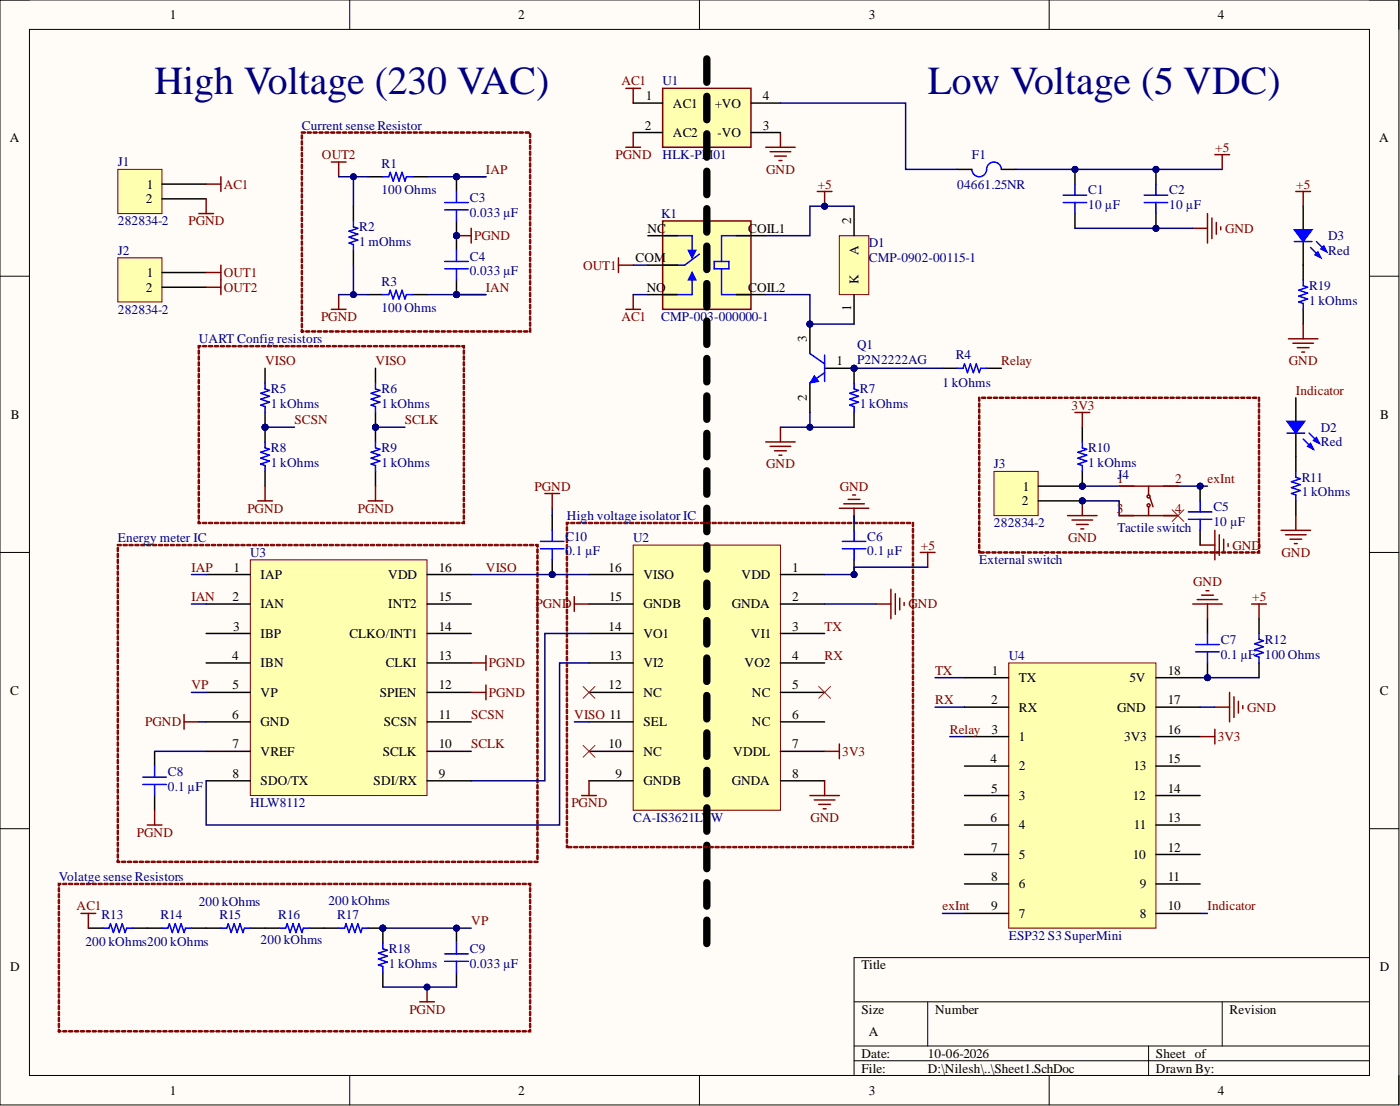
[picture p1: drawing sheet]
<svg xmlns="http://www.w3.org/2000/svg" width="241mm" height="190mm" viewBox="0 0 241 190" stroke-linecap="round" stroke-linejoin="round" font-family="sans-serif">
<defs><g id="words">
<g font-size="6.9" fill="#000080">
<text x="26.6" y="16.2">High Voltage (230 VAC)</text>
<text x="159.9" y="16.2">Low Voltage (5 VDC)</text>
</g>
<g font-size="2.3">
<text x="29.3" y="3.3">1</text>
<text x="89.3" y="3.3">2</text>
<text x="149.7" y="3.3">3</text>
<text x="209.9" y="3.3">4</text>
<text x="111.3" y="17.2">1</text>
<text x="131.5" y="17.2">4</text>
<text x="111.2" y="22.3">2</text>
<text x="116" y="18.5">AC1</text>
<text x="116" y="23.6">AC2</text>
<text x="123.2" y="18.5">+VO</text>
<text x="123.7" y="23.6">-VO</text>
<text x="131.5" y="22.3">3</text>
<text x="1.7" y="24.5">A</text>
<text x="237.7" y="24.5">A</text>
<text x="25.1" y="35">2</text>
<text x="25.3" y="32.5">1</text>
<text x="111.6" y="40.1">NC</text>
<text x="128.9" y="40.1">COIL1</text>
<text x="146.7" y="38.6" transform="rotate(-90 146.7 38.6)">2</text>
<text x="25.3" y="47.7">1</text>
<text x="109.6" y="45.2">COM</text>
<text x="148" y="44" transform="rotate(-90 148 44)">A</text>
<text x="25.1" y="50.2">2</text>
<text x="111.5" y="50.2">NO</text>
<text x="128.9" y="50.2">COIL2</text>
<text x="146.7" y="53.6" transform="rotate(-90 146.7 53.6)">1</text>
<text x="148" y="49" transform="rotate(-90 148 49)">K</text>
<text x="139.1" y="58.9" transform="rotate(-90 139.1 58.9)">3</text>
<text x="144.2" y="62.9">1</text>
<text x="139.1" y="69" transform="rotate(-90 139.1 69)">2</text>
<text x="1.9" y="72.1">B</text>
<text x="237.9" y="72.1">B</text>
<text x="176.1" y="87">2</text>
<text x="176.3" y="84.5">1</text>
<text x="40.3" y="98.5">1</text>
<text x="44.9" y="99.7">IAP</text>
<text x="66.9" y="99.7">VDD</text>
<text x="75.6" y="98.5">16</text>
<text x="104.9" y="98.5">16</text>
<text x="110.9" y="99.7">VISO</text>
<text x="127.8" y="99.7">VDD</text>
<text x="136.5" y="98.5">1</text>
<text x="40.1" y="103.5">2</text>
<text x="44.9" y="104.8">IAN</text>
<text x="66.9" y="104.8">INT2</text>
<text x="75.6" y="103.5">15</text>
<text x="105" y="103.5">15</text>
<text x="110.9" y="104.8">GNDB</text>
<text x="126.1" y="104.8">GNDA</text>
<text x="136.5" y="103.5">2</text>
<text x="40" y="113.7">4</text>
<text x="40.2" y="108.6">3</text>
<text x="44.9" y="109.9">IBP</text>
<text x="60.2" y="109.9">CLKO/INT1</text>
<text x="75.6" y="113.7">13</text>
<text x="75.6" y="108.6">14</text>
<text x="104.9" y="108.6">14</text>
<text x="105" y="113.7">13</text>
<text x="110.9" y="109.9">VO1</text>
<text x="129.4" y="109.9">VI1</text>
<text x="136.5" y="108.6">3</text>
<text x="136.5" y="113.7">4</text>
<text x="1.8" y="119.7">C</text>
<text x="40.1" y="118.8">5</text>
<text x="44.9" y="114.9">IBN</text>
<text x="66.5" y="114.9">CLKI</text>
<text x="75.6" y="118.8">12</text>
<text x="104.9" y="118.8">12</text>
<text x="110.9" y="114.9">VI2</text>
<text x="128.3" y="114.9">VO2</text>
<text x="136.5" y="118.8">5</text>
<text x="171" y="116.2">1</text>
<text x="175.6" y="117.5">TX</text>
<text x="194.7" y="117.5">5V</text>
<text x="201.3" y="116.2">18</text>
<text x="237.8" y="119.7">C</text>
<text x="40" y="123.8">6</text>
<text x="44.9" y="120">VP</text>
<text x="44.9" y="125.1">GND</text>
<text x="65.5" y="120">SPIEN</text>
<text x="66.2" y="125.1">SCSN</text>
<text x="75.6" y="123.8">11</text>
<text x="110.9" y="125.1">SEL</text>
<text x="110.9" y="120">NC</text>
<text x="129.6" y="120">NC</text>
<text x="129.6" y="125.1">NC</text>
<text x="136.5" y="123.8">6</text>
<text x="170.8" y="121.3">2</text>
<text x="175.6" y="122.6">RX</text>
<text x="192.6" y="122.6">GND</text>
<text x="201.3" y="121.3">17</text>
<text x="40.1" y="128.9">7</text>
<text x="44.9" y="130.2">VREF</text>
<text x="66" y="130.2">SCLK</text>
<text x="75.6" y="128.9">10</text>
<text x="104.9" y="128.9">10</text>
<text x="110.9" y="130.2">NC</text>
<text x="126.4" y="130.2">VDDL</text>
<text x="136.5" y="128.9">7</text>
<text x="170.7" y="131.4">4</text>
<text x="170.9" y="126.4">3</text>
<text x="175.6" y="127.6">1</text>
<text x="193.7" y="127.6">3V3</text>
<text x="201.3" y="131.4">15</text>
<text x="201.3" y="126.4">16</text>
<text x="40.1" y="134">8</text>
<text x="44.9" y="135.3">SDO/TX</text>
<text x="64.4" y="135.3">SDI/RX</text>
<text x="75.6" y="134">9</text>
<text x="106.1" y="134">9</text>
<text x="110.9" y="135.3">GNDB</text>
<text x="126.1" y="135.3">GNDA</text>
<text x="136.5" y="134">8</text>
<text x="170.8" y="136.5">5</text>
<text x="175.6" y="132.7">2</text>
<text x="175.6" y="137.8">3</text>
<text x="195.3" y="137.8">12</text>
<text x="195.3" y="132.7">13</text>
<text x="201.3" y="136.5">14</text>
<text x="170.7" y="141.6">6</text>
<text x="175.6" y="142.9">4</text>
<text x="195.4" y="142.9">11</text>
<text x="201.3" y="141.6">13</text>
<text x="170.8" y="146.7">7</text>
<text x="175.6" y="147.9">5</text>
<text x="195.3" y="147.9">10</text>
<text x="201.3" y="146.7">12</text>
<text x="170.8" y="151.7">8</text>
<text x="175.6" y="153">6</text>
<text x="196.4" y="153">9</text>
<text x="201.3" y="151.7">11</text>
<text x="170.8" y="156.8">9</text>
<text x="175.6" y="158.1">7</text>
<text x="196.4" y="158.1">8</text>
<text x="201.3" y="156.8">10</text>
<text x="1.8" y="167.3">D</text>
<text x="148.5" y="167">Title</text>
<text x="237.8" y="167.3">D</text>
<text x="148.5" y="174.6">Size</text>
<text x="149.7" y="178.4">A</text>
<text x="161.2" y="174.6">Number</text>
<text x="211.9" y="174.6">Revision</text>
<text x="148.5" y="182.2">Date:</text>
<text x="148.5" y="184.7">File:</text>
<text x="159.9" y="182.2">10-06-2026</text>
<text x="159.9" y="184.7">D:\Nilesh\..\Sheet1.SchDoc</text>
<text x="199.2" y="182.2">Sheet of</text>
<text x="199.2" y="184.7">Drawn By:</text>
<text x="29.3" y="188.5">1</text>
<text x="89.3" y="188.5">2</text>
<text x="149.7" y="188.5">3</text>
<text x="209.9" y="188.5">4</text>
</g>
<g font-size="2.3" fill="#800000">
<text x="107.1" y="14.7">AC1</text>
<text x="55.5" y="27.4">OUT2</text>
<text x="83.8" y="29.9">IAP</text>
<text x="106.1" y="27.4">PGND</text>
<text x="132.1" y="29.9">GND</text>
<text x="209.5" y="26.1">+5</text>
<text x="38.6" y="32.5">AC1</text>
<text x="140.9" y="32.5">+5</text>
<text x="223.4" y="32.5">+5</text>
<text x="32.5" y="38.8">PGND</text>
<text x="81.7" y="41.4">PGND</text>
<text x="211.2" y="40.1">GND</text>
<text x="38.6" y="47.7">OUT1</text>
<text x="100.5" y="46.4">OUT1</text>
<text x="38.6" y="50.2">OUT2</text>
<text x="83.8" y="50.2">IAN</text>
<text x="55.3" y="55.3">PGND</text>
<text x="107.1" y="55.3">AC1</text>
<text x="45.7" y="62.9">VISO</text>
<text x="64.7" y="62.9">VISO</text>
<text x="172.6" y="62.9">Relay</text>
<text x="222.2" y="62.9">GND</text>
<text x="184.7" y="70.5">3V3</text>
<text x="223.3" y="68">Indicator</text>
<text x="50.8" y="73.1">SCSN</text>
<text x="69.8" y="73.1">SCLK</text>
<text x="132.1" y="80.7">GND</text>
<text x="208.1" y="83.2">exInt</text>
<text x="42.6" y="88.3">PGND</text>
<text x="61.7" y="88.3">PGND</text>
<text x="92.1" y="84.5">PGND</text>
<text x="144.8" y="84.5">GND</text>
<text x="158.7" y="94.6">+5</text>
<text x="184.1" y="93.4">GND</text>
<text x="212.4" y="94.6">GND</text>
<text x="220.9" y="95.9">GND</text>
<text x="33" y="98.5">IAP</text>
<text x="83.8" y="98.5">VISO</text>
<text x="205.7" y="101">GND</text>
<text x="33" y="103.5">IAN</text>
<text x="92.3" y="104.8">PGND</text>
<text x="156.6" y="104.8">GND</text>
<text x="215.8" y="103.5">+5</text>
<text x="142.1" y="108.6">TX</text>
<text x="142.1" y="113.7">RX</text>
<text x="33" y="118.8">VP</text>
<text x="84.3" y="114.9">PGND</text>
<text x="161.2" y="116.2">TX</text>
<text x="25" y="125.1">PGND</text>
<text x="81.2" y="123.8">SCSN</text>
<text x="84.3" y="120">PGND</text>
<text x="99" y="123.8">VISO 11</text>
<text x="161.2" y="121.3">RX</text>
<text x="215" y="122.6">GND</text>
<text x="81.2" y="128.9">SCLK</text>
<text x="145.2" y="130.2">3V3</text>
<text x="163.7" y="126.4">Relay</text>
<text x="209.9" y="127.6">3V3</text>
<text x="98.5" y="139.1">PGND</text>
<text x="139.7" y="141.6">GND</text>
<text x="23.6" y="144.1">PGND</text>
<text x="13.2" y="156.8">AC1</text>
<text x="81.2" y="159.4">VP</text>
<text x="162.4" y="156.8">exInt</text>
<text x="208.1" y="156.8">Indicator</text>
<text x="70.6" y="174.6">PGND</text>
</g>
<g font-size="2.3" fill="#000080">
<text x="114.2" y="14.7">U1</text>
<text x="52" y="22.3">Current sense Resistor</text>
<text x="20.3" y="28.7">J1</text>
<text x="65.7" y="28.9">R1</text>
<text x="114.2" y="27.4">HLK-PM01</text>
<text x="167.5" y="27.4">F1</text>
<text x="65.7" y="33.5">100 Ohms</text>
<text x="81" y="34.8">C3</text>
<text x="165" y="32.5">04661.25NR</text>
<text x="187.6" y="33.5">C1</text>
<text x="201.5" y="33.5">C2</text>
<text x="20.3" y="38.8">282834-2</text>
<text x="61.9" y="39.8">R2</text>
<text x="81" y="37.3">0.033 µF</text>
<text x="114" y="37.5">K1</text>
<text x="187.6" y="36">10 µF</text>
<text x="201.5" y="36">10 µF</text>
<text x="228.9" y="41.4">D3</text>
<text x="20.3" y="43.9">J2</text>
<text x="61.9" y="42.4">1 mOhms</text>
<text x="81" y="47.4">0.033 µF</text>
<text x="81" y="44.9">C4</text>
<text x="149.7" y="42.6">D1</text>
<text x="149.7" y="45.2">CMP-0902-00115-1</text>
<text x="228.9" y="43.9">Red</text>
<text x="65.7" y="53.8">100 Ohms</text>
<text x="65.7" y="49.2">R3</text>
<text x="225.6" y="52.5">1 kOhms</text>
<text x="225.6" y="50">R19</text>
<text x="20.3" y="54">282834-2</text>
<text x="34.3" y="59.1">UART Config resistors</text>
<text x="114" y="55.3">CMP-00</text>
<text x="121.9" y="55.3">3-000000-1</text>
<text x="147.7" y="60.1">Q1</text>
<text x="147.7" y="62.7">P2N2222AG</text>
<text x="164.7" y="61.9">R4</text>
<text x="46.7" y="70.3">1 kOhms</text>
<text x="46.7" y="67.7">R5</text>
<text x="65.7" y="70.3">1 kOhms</text>
<text x="65.7" y="67.7">R6</text>
<text x="148.2" y="70.3">1 kOhms</text>
<text x="148.2" y="67.7">R7</text>
<text x="162.4" y="66.7">1 kOhms</text>
<text x="46.7" y="77.9">R8</text>
<text x="65.7" y="77.9">R9</text>
<text x="187.6" y="77.9">R10</text>
<text x="227.7" y="74.3">D2</text>
<text x="227.7" y="76.9">Red</text>
<text x="46.7" y="80.4">1 kOhms</text>
<text x="65.7" y="80.4">1 kOhms</text>
<text x="171.3" y="80.7">J3</text>
<text x="187.6" y="80.4">1 kOhms</text>
<text x="192.6" y="82.5">J4</text>
<text x="224.4" y="83">R11</text>
<text x="97.7" y="89.6">High voltage isolator IC</text>
<text x="209.1" y="88">C5</text>
<text x="224.4" y="85.5">1 kOhms</text>
<text x="20.3" y="93.4">Energy meter IC</text>
<text x="43.1" y="95.9">U3</text>
<text x="97.5" y="95.7">0.1 µF</text>
<text x="97.5" y="93.1">C10</text>
<text x="109.1" y="93.4">U2</text>
<text x="149.5" y="95.7">0.1 µF</text>
<text x="149.5" y="93.1">C6</text>
<text x="171.3" y="90.8">282834-2</text>
<text x="192.6" y="91.6">Tactile switch</text>
<text x="209.1" y="90.6">10 µF</text>
<text x="168.8" y="97.2">External switch</text>
<text x="173.9" y="113.7">U4</text>
<text x="210.4" y="113.4">0.1 µF</text>
<text x="210.4" y="110.9">C7</text>
<text x="218" y="113.4">100 Ohms</text>
<text x="218" y="110.9">R12</text>
<text x="28.9" y="136.3">0.1 µF</text>
<text x="28.9" y="133.7">C8</text>
<text x="43.1" y="139.1">HLW8112</text>
<text x="109.1" y="141.6">CA-IS3621LVW</text>
<text x="10.2" y="151.7">Volatge sense Resistors</text>
<text x="56.6" y="155.8">200 kOhms</text>
<text x="17.5" y="158.3">R13</text>
<text x="27.7" y="158.3">R14</text>
<text x="34.3" y="156.1">200 kOhms</text>
<text x="37.8" y="158.3">R15</text>
<text x="48" y="158.3">R16</text>
<text x="58.1" y="158.3">R17</text>
<text x="173.9" y="161.9">ESP32 S3 SuperMini</text>
<text x="14.7" y="162.9">200 kOhms200 kOhms</text>
<text x="44.9" y="162.7">200 kOhms</text>
<text x="67" y="166.7">1 kOhms</text>
<text x="67" y="164.2">R18</text>
<text x="81" y="166.7">0.033 µF</text>
<text x="81" y="164.2">C9</text>
</g>
<g font-size="2.3" fill="#800">
<text x="192.6" y="83.2">1</text>
<text x="202.5" y="83.2">2</text>
<text x="192.5" y="88.3">3</text>
<text x="202.5" y="88.3">4</text>
</g>
</g></defs>
<path d="M0 0h241.1v190.3h-241.1z" fill-rule="evenodd" fill="#fffcf8"/>
<path d="M0 0h241.1v190.3h-241.1z" fill="none" stroke="#000" stroke-width=".17"/>
<path d="M5.1 5.1h230.9v180.1h-230.9z" fill-rule="evenodd" fill="#fffcf8"/>
<g fill="none" stroke="#000" stroke-width=".17">
<path d="M0 0h5.1M60.3 0v5.1M120.6 0v5.1M180.8 0v5.1M236 0h5.1v5.1M5.1 5.1h230.9v180.1h-230.9zM0 47.6h5.1M236 47.6h5.1M0 95.2h5.1M236 95.2h5.1M0 142.7h5.1M236 142.7h5.1"/>
<path d="M147.2 172.6h88.8M159.9 172.6v7.6M210.7 172.6v7.6M236 164.9h-88.8v20.3M60.3 185.2v5.1M120.6 185.2v5.1M147.2 180.2h88.8M147.2 182.7h88.8M180.8 185.2v5.1M198 180.2v5M241.1 185.2v5.1"/>
</g>
<path d="M173.9 114.2h25.3v45.7h-25.3z" fill-rule="evenodd" fill="#ffffb0"/>
<path d="M173.9 114.2h25.3v45.7h-25.3z" fill="none" stroke="#800000" stroke-width=".17"/>
<g fill="none" stroke="#000" stroke-width=".25">
<path d="M166.2 116.7h7.7M199.2 116.7h7.6M166.2 121.8h7.7M166.2 126.9h7.7M166.2 132h7.7M166.2 137h7.7M199.2 121.8h7.6M199.2 126.9h7.6M199.2 132h7.6M199.2 137h7.6M166.2 142.1h7.7M166.2 147.2h7.7"/>
<path d="M166.2 152.3h7.7M166.2 157.3h7.7M199.2 142.1h7.6M199.2 147.2h7.6M199.2 152.3h7.6M199.2 157.3h7.6"/>
</g>
<g fill="none" stroke="#800000" stroke-width=".25">
<path d="M107.9 15.2h2.5M109.1 15.2v2.6M132 25.4h5.1M132.7 26.1h3.6M133.5 26.9h2M134.3 27.7h.5M134.5 22.8v2.6M209.4 26.6h2.5M210.7 26.6v2.6M106.6 44.4v2.5M106.6 45.7h2.5M107.9 53.3h2.5"/>
<path d="M109.1 50.7v2.6M211.9 119.3v5M215.7 104h2.6M217 104v2.6M209.4 121.8h2.5M212.7 120v3.6M213.4 120.8v2M214.2 121.5v.6"/>
</g>
<path d="M114.2 15.2h15.2v10.2h-15.2z" fill-rule="evenodd" fill="#ffffb0"/>
<path d="M114.2 15.2h15.2v10.2h-15.2z" fill="none" stroke="#800000" stroke-width=".25"/>
<path d="M109.1 17.8h5.1M129.4 17.8h5.1M109.1 22.8h5.1M129.4 22.8h5.1" fill="none" stroke="#000" stroke-width=".25"/>
<path d="M114.2 38.1h15.2v15.2h-15.2z" fill-rule="evenodd" fill="#ffffb0"/>
<path d="M114.2 38.1h15.2v15.2h-15.2z" fill="none" stroke="#800000" stroke-width=".25"/>
<path d="M114.2 40.6h5.1v2.5M119.3 48.2v2.5h-5.1M120.6 43.8l-2.6 1.9h-3.8M123.1 45h2.5v1.3h-2.5zM124.4 46.3v4.4h5M129.4 40.6h-5v4.4" fill="none" stroke="#00f" stroke-width=".25"/>
<path d="M119.3 46.9l.6 1.3h-1.2z" fill="#00f"/>
<path d="M119.3 46.9l.6 1.3h-1.2z" fill="none" stroke="#00f" stroke-width=".25"/>
<path d="M118.7 43.1h1.2l-.6 1.3z" fill="#00f"/>
<path d="M118.7 43.1h1.2l-.6 1.3z" fill="none" stroke="#00f" stroke-width=".25"/>
<path d="M111.7 40.6h5M111.7 50.7h5M111.7 45.7h5M126.9 40.6h5.1M126.9 50.7h5.1" fill="none" stroke="#000" stroke-width=".25"/>
<path d="M43.1 96.4h30.5v40.6h-30.5z" fill-rule="evenodd" fill="#ffffb0"/>
<path d="M43.1 96.4h30.5v40.6h-30.5z" fill="none" stroke="#800000" stroke-width=".17"/>
<g fill="none" stroke="#000" stroke-width=".25">
<path d="M35.5 99h7.6M73.6 99h7.6M35.5 104h7.6M35.5 109.1h7.6M35.5 114.2h7.6M35.5 119.3h7.6M73.6 104h7.6M73.6 109.1h7.6M73.6 114.2h7.6M73.6 119.3h7.6M35.5 124.3h7.6M35.5 129.4h7.6"/>
<path d="M35.5 134.5h7.6M73.6 124.3h7.6M73.6 129.4h7.6M73.6 134.5h7.6"/>
</g>
<path d="M20.3 44.4h7.6v7.6h-7.6z" fill-rule="evenodd" fill="#ffffb0"/>
<path d="M20.3 44.4h7.6v7.6h-7.6z" fill="none" stroke="#800000" stroke-width=".17"/>
<path d="M27.9 46.9h7.6M27.9 49.5h7.6" fill="none" stroke="#000" stroke-width=".25"/>
<path d="M35.5 46.9h2.6M35.5 49.5h2.6M38.1 45.7v5" fill="none" stroke="#800000" stroke-width=".25"/>
<path d="M20.3 29.2h7.6v7.6h-7.6z" fill-rule="evenodd" fill="#ffffb0"/>
<path d="M20.3 29.2h7.6v7.6h-7.6z" fill="none" stroke="#800000" stroke-width=".17"/>
<path d="M27.9 31.7h7.6M27.9 34.2h7.6" fill="none" stroke="#000" stroke-width=".25"/>
<path d="M35.5 31.7h2.6M38.1 30.4v2.6" fill="none" stroke="#800000" stroke-width=".25"/>
<circle cx="78.7" cy="159.9" r=".51" fill="#000080"/>
<circle cx="78.7" cy="159.9" r=".51" fill="none" stroke="#000080" stroke-width=".17"/>
<path d="M78.7 159.9v2.5M78.7 167.5v2.5" fill="none" stroke="#000" stroke-width=".25"/>
<circle cx="78.7" cy="159.9" r=".51" fill="#000080"/>
<circle cx="78.7" cy="159.9" r=".51" fill="none" stroke="#000080" stroke-width=".17"/>
<path d="M76.6 164.3h4.1M76.6 165.6h4.1M78.7 162.4v1.9M78.7 165.6v1.9" fill="none" stroke="#00f" stroke-width=".25"/>
<circle cx="66" cy="159.9" r=".51" fill="#000080"/>
<circle cx="66" cy="159.9" r=".51" fill="none" stroke="#000080" stroke-width=".17"/>
<path d="M66 159.9v2.5" fill="none" stroke="#000" stroke-width=".25"/>
<circle cx="66" cy="159.9" r=".51" fill="#000080"/>
<circle cx="66" cy="159.9" r=".51" fill="none" stroke="#000080" stroke-width=".17"/>
<path d="M66 167.5v2.5" fill="none" stroke="#000" stroke-width=".25"/>
<path d="M66 162.4v1l.7 .3-1.5 .5 1.5 .5-1.5 .5 1.5 .5-1.5 .5 .8 .3v1" fill="none" stroke="#00f" stroke-width=".25"/>
<path d="M72.3 172.6h2.6M73.6 170v2.6" fill="none" stroke="#800000" stroke-width=".25"/>
<circle cx="73.6" cy="170" r=".51" fill="#000080"/>
<circle cx="73.6" cy="170" r=".51" fill="none" stroke="#000080" stroke-width=".17"/>
<path d="M15.2 159.9h2.6M22.8 159.9h5.1M33 159.9h5.1M43.1 159.9h5.1M53.3 159.9h2.5" fill="none" stroke="#000" stroke-width=".25"/>
<path d="M17.8 159.9h1l.2-.8 .5 1.5 .6-1.5 .5 1.5 .5-1.5 .5 1.5 .2-.7h1M27.9 159.9h1l.3-.8 .5 1.5 .5-1.5 .5 1.5 .5-1.5 .5 1.5 .3-.7h1M38.1 159.9h1l.2-.8 .5 1.5 .6-1.5 .5 1.5 .5-1.5 .5 1.5 .2-.7h1M48.2 159.9h1l.3-.8 .5 1.5 .5-1.5 .5 1.5 .5-1.5 .5 1.5 .3-.7h1" fill="none" stroke="#00f" stroke-width=".25"/>
<circle cx="66" cy="159.9" r=".51" fill="#000080"/>
<circle cx="66" cy="159.9" r=".51" fill="none" stroke="#000080" stroke-width=".17"/>
<path d="M63.5 159.9h2.5" fill="none" stroke="#000" stroke-width=".25"/>
<circle cx="66" cy="159.9" r=".51" fill="#000080"/>
<circle cx="66" cy="159.9" r=".51" fill="none" stroke="#000080" stroke-width=".17"/>
<path d="M55.8 159.9h2.6" fill="none" stroke="#000" stroke-width=".25"/>
<path d="M58.4 159.9h1l.2-.8 .6 1.5 .5-1.5 .5 1.5 .5-1.5 .5 1.5 .2-.7h1.1" fill="none" stroke="#00f" stroke-width=".25"/>
<path d="M34.3 36.8h2.5M35.5 34.2v2.6M107.9 25.4h2.5M109.1 22.8v2.6M14 157.3h2.5M15.2 157.3v2.6" fill="none" stroke="#800000" stroke-width=".25"/>
<path d="M109.1 93.9h25.4v45.7h-25.4z" fill-rule="evenodd" fill="#ffffb0"/>
<path d="M109.1 93.9h25.4v45.7h-25.4z" fill="none" stroke="#800000" stroke-width=".17"/>
<g fill="none" stroke="#000" stroke-width=".25">
<path d="M101.5 99h7.6M134.5 99h7.6M101.5 104h7.6M101.5 109.1h7.6M101.5 114.2h7.6M101.5 119.3h7.6M134.5 104h7.6M134.5 109.1h7.6M134.5 114.2h7.6M134.5 119.3h7.6M101.5 124.3h7.6M101.5 129.4h7.6"/>
<path d="M101.5 134.5h7.6M134.5 124.3h7.6M134.5 129.4h7.6M134.5 134.5h7.6"/>
</g>
<g fill="none" stroke="#800000" stroke-width=".25">
<path d="M140.9 33h2.5M142.1 33v2.5M158.6 95.2h2.6M159.9 95.2v2.5M99 102.8v2.5M99 104h2.5M151 104h2.5M153.5 101.5v5.1M154.3 102.3v3.5M155.1 103v2.1M155.8 103.8v.5M100.3 137h2.5"/>
<path d="M101.5 134.5v2.5M139.6 137h5.1M140.4 137.8h3.5M141.1 138.5h2M141.9 139.3h.5M142.1 134.5v2.5M142.1 129.4h2.6M144.7 128.1v2.6M206.8 126.9h2.6M209.4 125.6v2.5"/>
</g>
<g fill="none" stroke="#000" stroke-width="1.3">
<path d="M121.8 10.1v4.1M121.8 16.6v4M121.8 23v4.1M121.8 29.5v4M121.8 35.9v4.1M121.8 42.4v4M121.8 48.8v4.1M121.8 55.3v4M121.8 61.7v4.1M121.8 68.2v4M121.8 74.6v4.1M121.8 81.1v4"/>
<path d="M121.8 87.5v4.1M121.8 94v4M121.8 100.4v4.1M121.8 106.9v4M121.8 113.3v4.1M121.8 119.8v4M121.8 126.2v4.1M121.8 132.7v4M121.8 139.1v4.1M121.8 145.6v4M121.8 152v4.1M121.8 158.5v4"/>
</g>
<circle cx="142.1" cy="35.5" r=".51" fill="#000080"/>
<circle cx="142.1" cy="35.5" r=".51" fill="none" stroke="#000080" stroke-width=".17"/>
<path d="M132 76.1h5.1M132.7 76.9h3.6M133.5 77.6h2M134.3 78.4h.5M134.5 73.6v2.5" fill="none" stroke="#800000" stroke-width=".25"/>
<path d="M60.9 35.5v2.6M60.9 43.1v2.6" fill="none" stroke="#000" stroke-width=".25"/>
<path d="M60.9 38.1v1l.8 .2-1.5 .5 1.5 .5-1.5 .5 1.5 .6-1.5 .5 .7 .2v1" fill="none" stroke="#00f" stroke-width=".25"/>
<circle cx="78.7" cy="40.6" r=".51" fill="#000080"/>
<circle cx="78.7" cy="40.6" r=".51" fill="none" stroke="#000080" stroke-width=".17"/>
<circle cx="78.7" cy="30.4" r=".51" fill="#000080"/>
<circle cx="78.7" cy="30.4" r=".51" fill="none" stroke="#000080" stroke-width=".17"/>
<path d="M78.7 38.1v2.5" fill="none" stroke="#000" stroke-width=".25"/>
<circle cx="78.7" cy="40.6" r=".51" fill="#000080"/>
<circle cx="78.7" cy="40.6" r=".51" fill="none" stroke="#000080" stroke-width=".17"/>
<path d="M78.7 30.4v2.6" fill="none" stroke="#000" stroke-width=".25"/>
<circle cx="78.7" cy="30.4" r=".51" fill="#000080"/>
<circle cx="78.7" cy="30.4" r=".51" fill="none" stroke="#000080" stroke-width=".17"/>
<path d="M76.6 34.9h4.1M76.6 36.2h4.1M78.7 33v1.9M78.7 36.2v1.9" fill="none" stroke="#00f" stroke-width=".25"/>
<circle cx="78.7" cy="50.7" r=".51" fill="#000080"/>
<circle cx="78.7" cy="50.7" r=".51" fill="none" stroke="#000080" stroke-width=".17"/>
<circle cx="78.7" cy="40.6" r=".51" fill="#000080"/>
<circle cx="78.7" cy="40.6" r=".51" fill="none" stroke="#000080" stroke-width=".17"/>
<path d="M78.7 48.2v2.5" fill="none" stroke="#000" stroke-width=".25"/>
<circle cx="78.7" cy="50.7" r=".51" fill="#000080"/>
<circle cx="78.7" cy="50.7" r=".51" fill="none" stroke="#000080" stroke-width=".17"/>
<path d="M78.7 40.6v2.5" fill="none" stroke="#000" stroke-width=".25"/>
<circle cx="78.7" cy="40.6" r=".51" fill="#000080"/>
<circle cx="78.7" cy="40.6" r=".51" fill="none" stroke="#000080" stroke-width=".17"/>
<path d="M76.6 45h4.1M76.6 46.3h4.1M78.7 43.1v1.9M78.7 46.3v1.9" fill="none" stroke="#00f" stroke-width=".25"/>
<path d="M57.1 27.9h2.5M58.4 27.9v2.5M81.2 39.3v2.6M78.7 40.6h2.5" fill="none" stroke="#800000" stroke-width=".25"/>
<circle cx="78.7" cy="40.6" r=".51" fill="#000080"/>
<circle cx="78.7" cy="40.6" r=".51" fill="none" stroke="#000080" stroke-width=".17"/>
<path d="M57.1 53.3h2.5M58.4 50.7v2.6" fill="none" stroke="#800000" stroke-width=".25"/>
<path d="M63.5 30.4h2.5M71.1 30.4h2.5M63.5 50.7h2.5M71.1 50.7h2.5" fill="none" stroke="#000" stroke-width=".25"/>
<path d="M66 30.4h1l.3-.7 .5 1.5 .5-1.5 .5 1.5 .5-1.5 .5 1.5 .2-.8h1.1M66 50.7h1l.3-.7 .5 1.5 .5-1.5 .5 1.5 .5-1.5 .5 1.5 .2-.8h1.1" fill="none" stroke="#00f" stroke-width=".25"/>
<circle cx="208.1" cy="116.7" r=".51" fill="#000080"/>
<circle cx="208.1" cy="116.7" r=".51" fill="none" stroke="#000080" stroke-width=".17"/>
<path d="M208.1 114.2v2.5" fill="none" stroke="#000" stroke-width=".25"/>
<circle cx="208.1" cy="116.7" r=".51" fill="#000080"/>
<circle cx="208.1" cy="116.7" r=".51" fill="none" stroke="#000080" stroke-width=".17"/>
<path d="M208.1 106.6v2.5" fill="none" stroke="#000" stroke-width=".25"/>
<path d="M206.1 111h4M206.1 112.3h4M208.1 109.1v1.9M208.1 112.3v1.9" fill="none" stroke="#00f" stroke-width=".25"/>
<path d="M205.6 104h5.1M206.3 103.3h3.6M207.1 102.5h2M207.9 101.8h.5M208.1 104v2.6" fill="none" stroke="#800000" stroke-width=".25"/>
<circle cx="147.2" cy="99" r=".51" fill="#000080"/>
<circle cx="147.2" cy="99" r=".51" fill="none" stroke="#000080" stroke-width=".17"/>
<path d="M147.2 96.4v2.6" fill="none" stroke="#000" stroke-width=".25"/>
<circle cx="147.2" cy="99" r=".51" fill="#000080"/>
<circle cx="147.2" cy="99" r=".51" fill="none" stroke="#000080" stroke-width=".17"/>
<path d="M147.2 88.8v2.5" fill="none" stroke="#000" stroke-width=".25"/>
<path d="M145.2 93.3h4M145.2 94.5h4M147.2 91.3v2M147.2 94.5v1.9" fill="none" stroke="#00f" stroke-width=".25"/>
<path d="M144.7 87.5h5M145.4 86.8h3.6M146.2 86h2M147 85.3h.5M147.2 87.5v2.6" fill="none" stroke="#800000" stroke-width=".25"/>
<circle cx="185.3" cy="29.2" r=".51" fill="#000080"/>
<circle cx="185.3" cy="29.2" r=".51" fill="none" stroke="#000080" stroke-width=".17"/>
<path d="M185.3 29.2v2.5" fill="none" stroke="#000" stroke-width=".25"/>
<circle cx="185.3" cy="29.2" r=".51" fill="#000080"/>
<circle cx="185.3" cy="29.2" r=".51" fill="none" stroke="#000080" stroke-width=".17"/>
<path d="M185.3 36.8v2.5" fill="none" stroke="#000" stroke-width=".25"/>
<path d="M183.2 34.9h4.1M183.2 33.6h4.1M185.3 31.7v1.9M185.3 34.9v1.9" fill="none" stroke="#00f" stroke-width=".25"/>
<path d="M205.6 39.3h2.5M208.1 36.8v5.1M208.9 37.5v3.6M209.6 38.3v2M210.4 39.1v.5" fill="none" stroke="#800000" stroke-width=".25"/>
<circle cx="199.2" cy="29.2" r=".51" fill="#000080"/>
<circle cx="199.2" cy="29.2" r=".51" fill="none" stroke="#000080" stroke-width=".17"/>
<circle cx="199.2" cy="39.3" r=".51" fill="#000080"/>
<circle cx="199.2" cy="39.3" r=".51" fill="none" stroke="#000080" stroke-width=".17"/>
<path d="M199.2 29.2v2.5" fill="none" stroke="#000" stroke-width=".25"/>
<circle cx="199.2" cy="29.2" r=".51" fill="#000080"/>
<circle cx="199.2" cy="29.2" r=".51" fill="none" stroke="#000080" stroke-width=".17"/>
<path d="M199.2 36.8v2.5" fill="none" stroke="#000" stroke-width=".25"/>
<circle cx="199.2" cy="39.3" r=".51" fill="#000080"/>
<circle cx="199.2" cy="39.3" r=".51" fill="none" stroke="#000080" stroke-width=".17"/>
<path d="M170 29.1a1.27 1.27 0 0 1-1.2 1.3 1.27 1.27 0 0 1-1.3-1.2M172.6 29.1a1.27 1.27 0 0 0-1.3-1.2 1.27 1.27 0 0 0-1.3 1.3M197.2 34.9h4.1M197.2 33.6h4.1M199.2 31.7v1.9M199.2 34.9v1.9M165 63.4h1l.2-.7 .5 1.5 .6-1.5 .5 1.5 .5-1.5 .5 1.5 .2-.8h1M24.6 133.9h4.1M24.6 135.1h4.1M26.6 132v1.9M26.6 135.1v1.9" fill="none" stroke="#00f" stroke-width=".25"/>
<path d="M165 29.2h2.5M172.6 29.2h2.5M162.4 63.4h2.6M170 63.4h2.6M26.6 129.4v2.6M26.6 137v2.6" fill="none" stroke="#000" stroke-width=".25"/>
<path d="M81.2 114.2h2.6M83.8 112.9v2.6M26.6 139.6v2.5M31.7 123.1v2.5M31.7 124.3h2.6M25.4 142.1h2.5" fill="none" stroke="#800000" stroke-width=".25"/>
<circle cx="45.7" cy="73.6" r=".51" fill="#000080"/>
<circle cx="45.7" cy="73.6" r=".51" fill="none" stroke="#000080" stroke-width=".17"/>
<path d="M45.7 63.4v2.6M45.7 71v2.6" fill="none" stroke="#000" stroke-width=".25"/>
<circle cx="45.7" cy="73.6" r=".51" fill="#000080"/>
<circle cx="45.7" cy="73.6" r=".51" fill="none" stroke="#000080" stroke-width=".17"/>
<path d="M45.7 66v1l.7 .2-1.5 .5 1.5 .6-1.5 .5 1.5 .5-1.5 .5 .8 .2v1" fill="none" stroke="#00f" stroke-width=".25"/>
<circle cx="45.7" cy="73.6" r=".51" fill="#000080"/>
<circle cx="45.7" cy="73.6" r=".51" fill="none" stroke="#000080" stroke-width=".17"/>
<path d="M45.7 73.6v2.5" fill="none" stroke="#000" stroke-width=".25"/>
<circle cx="45.7" cy="73.6" r=".51" fill="#000080"/>
<circle cx="45.7" cy="73.6" r=".51" fill="none" stroke="#000080" stroke-width=".17"/>
<path d="M45.7 81.2v2.5" fill="none" stroke="#000" stroke-width=".25"/>
<path d="M45.7 76.1v1l.7 .3-1.5 .5 1.5 .5-1.5 .5 1.5 .5-1.5 .5 .8 .3v1" fill="none" stroke="#00f" stroke-width=".25"/>
<path d="M44.4 86.3h2.6M45.7 83.7v2.6" fill="none" stroke="#800000" stroke-width=".25"/>
<circle cx="64.7" cy="73.6" r=".51" fill="#000080"/>
<circle cx="64.7" cy="73.6" r=".51" fill="none" stroke="#000080" stroke-width=".17"/>
<path d="M64.7 63.4v2.6M64.7 71v2.6" fill="none" stroke="#000" stroke-width=".25"/>
<circle cx="64.7" cy="73.6" r=".51" fill="#000080"/>
<circle cx="64.7" cy="73.6" r=".51" fill="none" stroke="#000080" stroke-width=".17"/>
<path d="M64.7 66v1l.8 .2-1.5 .5 1.5 .6-1.5 .5 1.5 .5-1.5 .5 .7 .2v1" fill="none" stroke="#00f" stroke-width=".25"/>
<circle cx="64.7" cy="73.6" r=".51" fill="#000080"/>
<circle cx="64.7" cy="73.6" r=".51" fill="none" stroke="#000080" stroke-width=".17"/>
<path d="M64.7 73.6v2.5" fill="none" stroke="#000" stroke-width=".25"/>
<circle cx="64.7" cy="73.6" r=".51" fill="#000080"/>
<circle cx="64.7" cy="73.6" r=".51" fill="none" stroke="#000080" stroke-width=".17"/>
<path d="M64.7 81.2v2.5" fill="none" stroke="#000" stroke-width=".25"/>
<path d="M64.7 76.1v1l.8 .3-1.5 .5 1.5 .5-1.5 .5 1.5 .5-1.5 .5 .7 .3v1" fill="none" stroke="#00f" stroke-width=".25"/>
<path d="M63.5 86.3h2.5M64.7 83.7v2.6M81.2 119.3h2.6M83.8 118v2.5" fill="none" stroke="#800000" stroke-width=".25"/>
<path d="M100.5 118.2l2 2.1M102.5 118.2l-2 2.1M141.1 118.2l2 2.1M143.1 118.2l-2 2.1M100.5 128.4l2 2M102.5 128.4l-2 2" fill="none" stroke="#f00" stroke-width=".17"/>
<circle cx="139.6" cy="55.8" r=".51" fill="#000080"/>
<circle cx="139.6" cy="55.8" r=".51" fill="none" stroke="#000080" stroke-width=".17"/>
<circle cx="147.2" cy="63.4" r=".51" fill="#000080"/>
<circle cx="147.2" cy="63.4" r=".51" fill="none" stroke="#000080" stroke-width=".17"/>
<path d="M139.6 55.8v5.1" fill="none" stroke="#000" stroke-width=".25"/>
<circle cx="139.6" cy="55.8" r=".51" fill="#000080"/>
<circle cx="139.6" cy="55.8" r=".51" fill="none" stroke="#000080" stroke-width=".17"/>
<path d="M142.1 63.4h5.1" fill="none" stroke="#000" stroke-width=".25"/>
<circle cx="147.2" cy="63.4" r=".51" fill="#000080"/>
<circle cx="147.2" cy="63.4" r=".51" fill="none" stroke="#000080" stroke-width=".17"/>
<path d="M139.6 66v5" fill="none" stroke="#000" stroke-width=".25"/>
<path d="M139.6 60.9l2.5 1.8M142.1 64.2l-2.5 1.8M142.1 61.1v4.6" fill="none" stroke="#00f" stroke-width=".25"/>
<path d="M140.4 64.7l.7 1-1.5 .3z" fill="#00f"/>
<path d="M140.4 64.7l.7 1-1.5 .3z" fill="none" stroke="#00f" stroke-width=".17"/>
<path d="M144.7 40.6h5v10.1h-5z" fill-rule="evenodd" fill="#ffffb0"/>
<path d="M144.7 40.6h5v10.1h-5z" fill="none" stroke="#800000" stroke-width=".17"/>
<path d="M147.2 35.5v5.1M147.2 50.7v5.1" fill="none" stroke="#000" stroke-width=".25"/>
<circle cx="147.2" cy="63.4" r=".51" fill="#000080"/>
<circle cx="147.2" cy="63.4" r=".51" fill="none" stroke="#000080" stroke-width=".17"/>
<path d="M147.2 63.4v2.6" fill="none" stroke="#000" stroke-width=".25"/>
<circle cx="147.2" cy="63.4" r=".51" fill="#000080"/>
<circle cx="147.2" cy="63.4" r=".51" fill="none" stroke="#000080" stroke-width=".17"/>
<path d="M147.2 71v2.6M217 106.6v2.5M217 114.2v2.5" fill="none" stroke="#000" stroke-width=".25"/>
<path d="M147.2 66v1l.8 .2-1.6 .5 1.6 .6-1.6 .5 1.6 .5-1.6 .5 .8 .2v1M217 109.1v1l.8 .3-1.6 .5 1.6 .5-1.6 .5 1.6 .5-1.6 .5 .8 .3v1" fill="none" stroke="#00f" stroke-width=".25"/>
<circle cx="186.5" cy="83.7" r=".51" fill="#000080"/>
<circle cx="186.5" cy="83.7" r=".51" fill="none" stroke="#000080" stroke-width=".17"/>
<circle cx="186.5" cy="86.3" r=".51" fill="#000080"/>
<circle cx="186.5" cy="86.3" r=".51" fill="none" stroke="#000080" stroke-width=".17"/>
<path d="M171.3 81.2h7.6v7.6h-7.6z" fill-rule="evenodd" fill="#ffffb0"/>
<path d="M171.3 81.2h7.6v7.6h-7.6z" fill="none" stroke="#800000" stroke-width=".17"/>
<path d="M178.9 83.7h7.6" fill="none" stroke="#000" stroke-width=".25"/>
<circle cx="186.5" cy="83.7" r=".51" fill="#000080"/>
<circle cx="186.5" cy="83.7" r=".51" fill="none" stroke="#000080" stroke-width=".17"/>
<path d="M178.9 86.3h7.6" fill="none" stroke="#000" stroke-width=".25"/>
<circle cx="186.5" cy="86.3" r=".51" fill="#000080"/>
<circle cx="186.5" cy="86.3" r=".51" fill="none" stroke="#000080" stroke-width=".17"/>
<path d="M184 88.8h5.1M184.8 89.6h3.5M185.5 90.3h2.1M186.3 91.1h.5M186.5 86.3v2.5" fill="none" stroke="#800000" stroke-width=".25"/>
<circle cx="186.5" cy="86.3" r=".51" fill="#000080"/>
<circle cx="186.5" cy="86.3" r=".51" fill="none" stroke="#000080" stroke-width=".17"/>
<circle cx="186.5" cy="83.7" r=".51" fill="#000080"/>
<circle cx="186.5" cy="83.7" r=".51" fill="none" stroke="#000080" stroke-width=".17"/>
<path d="M186.5 81.2v2.5" fill="none" stroke="#000" stroke-width=".25"/>
<circle cx="186.5" cy="83.7" r=".51" fill="#000080"/>
<circle cx="186.5" cy="83.7" r=".51" fill="none" stroke="#000080" stroke-width=".17"/>
<path d="M186.5 73.6v2.5M223.3 68.5v4.1M223.3 74.6v4.1" fill="none" stroke="#000" stroke-width=".25"/>
<path d="M186.5 76.1v1l.8 .3-1.5 .5 1.5 .5-1.5 .5 1.5 .5-1.5 .5 .7 .3v1M221.8 74.6h3.1" fill="none" stroke="#00f" stroke-width=".25"/>
<path d="M221.8 72.6h3.1l-1.6 2z" fill="#00f"/>
<path d="M221.8 72.6h3.1l-1.6 2zM225.6 74.6l1.3 1.3" fill="none" stroke="#00f" stroke-width=".25"/>
<path d="M226.4 75.9l.5-.5 .5 1z" fill="#00f"/>
<path d="M224.6 75.6l1.5 1.5M226.4 75.9l.5-.5 .5 1z" fill="none" stroke="#00f" stroke-width=".25"/>
<path d="M225.4 76.9l.5-.5 .5 1z" fill="#00f"/>
<path d="M225.4 76.9l.5-.5 .5 1zM223.3 81.2v1l.8 .3-1.5 .5 1.5 .5-1.5 .5 1.5 .5-1.5 .5 .7 .3v1" fill="none" stroke="#00f" stroke-width=".25"/>
<path d="M223.3 78.7v2.5M223.3 86.3v2.5" fill="none" stroke="#000" stroke-width=".25"/>
<path d="M185.3 71h2.5M186.5 71v2.6M220.8 91.3h5.1M221.6 92.1h3.5M222.3 92.9h2.1M223.1 93.6h.5M223.3 88.8v2.5" fill="none" stroke="#800000" stroke-width=".25"/>
<g fill="#800000" stroke="#800000" stroke-width=".17">
<path d="M51.9 56.7l.3 .1-.2 .4-.1-.1zM51.9 55.7l.3 .1v.5l-.2 .2-.1-.2zM51.9 54.7l.3 .1v.5l-.2 .1-.1-.1zM51.9 53.7l.3 .1v.5l-.2 .1-.1-.1zM51.9 52.7l.3 .1v.5l-.2 .1-.1-.1zM51.9 51.7l.3 .1v.5l-.2 .1-.1-.1zM51.9 50.7h.3v.6l-.2 .1-.1-.1zM51.9 49.6l.3 .1v.5l-.2 .2-.1-.2zM51.9 48.6l.3 .1v.5l-.2 .1-.1-.1zM51.9 47.6l.3 .1v.5l-.2 .1-.1-.1zM51.9 46.6l.3 .1v.5l-.2 .1-.1-.1zM51.9 45.6l.3 .1v.5l-.2 .1-.1-.1zM51.9 44.6l.3 .1v.5l-.2 .1-.1-.1zM51.9 43.6h.3v.5l-.2 .2-.1-.2zM51.9 42.5l.3 .1v.5l-.2 .2-.1-.2zM51.9 41.5l.3 .1v.5l-.2 .1-.1-.1zM51.9 40.5l.3 .1v.5l-.2 .1-.1-.1zM51.9 39.5l.3 .1v.5l-.2 .1-.1-.1zM51.9 38.5l.3 .1v.5l-.2 .1-.1-.1zM51.9 37.5h.3v.6l-.2 .1-.1-.1zM51.9 36.4l.3 .1v.5l-.2 .2-.1-.2zM51.9 35.4l.3 .1v.5l-.2 .2-.1-.2zM51.9 34.4l.3 .1v.5l-.2 .1-.1-.1zM51.9 33.4l.3 .1v.5l-.2 .1-.1-.1zM51.9 32.4l.3 .1v.5l-.2 .1-.1-.1zM51.9 31.4l.3 .1v.5l-.2 .1-.1-.1zM51.9 30.4h.3v.6l-.2 .1-.1-.1zM51.9 29.3l.3 .1v.5l-.2 .2-.1-.2zM51.9 28.3l.3 .1v.5l-.2 .1-.1-.1zM51.9 27.3l.3 .1v.5l-.2 .1-.1-.1zM51.9 26.3l.3 .1v.5l-.2 .1-.1-.1zM51.9 25.3l.3 .1v.5l-.2 .1-.1-.1zM51.9 24.3l.3 .1v.5l-.2 .1-.1-.1zM51.9 23.2l.3 .1v.5l-.2 .2-.1-.2zM51.9 22.7h.6l.2 .1-.2 .2h-.5zM53 22.7h.6l.1 .1-.1 .2h-.6zM54 22.7h.6l.1 .1-.1 .2h-.5zM55 22.7h.6l.1 .1-.1 .2h-.5zM56 22.7h.6l.1 .1-.1 .2h-.5zM57 22.7h.6l.1 .1-.1 .2h-.5zM58 22.7h.6l.2 .1-.2 .2h-.5zM59 22.7h.6l.2 .1-.2 .2h-.5zM60.1 22.7h.6l.1 .1-.1 .2h-.5zM61.1 22.7h.6l.1 .1-.1 .2h-.5zM62.1 22.7h.6l.1 .1-.1 .2h-.5zM63.1 22.7h.6l.1 .1-.1 .2h-.5zM64.1 22.7h.6l.1 .1-.1 .2h-.5zM65.1 22.7h.6l.2 .1-.2 .2h-.5zM66.2 22.7h.5l.2 .1-.2 .2h-.5zM67.2 22.7h.6l.1 .1-.1 .2h-.5zM68.2 22.7h.6l.1 .1-.1 .2h-.5zM69.2 22.7h.6l.1 .1-.1 .2h-.5zM70.2 22.7h.6l.1 .1-.1 .2h-.5zM71.2 22.7h.6l.2 .1-.2 .2h-.5zM72.2 22.7h.6l.2 .1-.2 .2h-.5zM73.3 22.7h.6l.1 .1-.1 .2h-.6zM74.3 22.7h.6l.1 .1-.1 .2h-.5zM75.3 22.7h.6l.1 .1-.1 .2h-.5zM76.3 22.7h.6l.1 .1-.1 .2h-.5zM77.3 22.7h.6l.1 .1-.1 .2h-.5zM78.3 22.7h.6l.2 .1-.2 .2h-.5zM79.4 22.7h.5l.2 .1-.2 .2h-.5zM80.4 22.7h.6l.1 .1-.1 .2h-.5zM81.4 22.7h.6l.1 .1-.1 .2h-.5zM82.4 22.7h.6l.1 .1-.1 .2h-.5zM83.4 22.7h.6l.1 .1-.1 .2h-.5zM84.4 22.7h.6l.2 .1-.2 .2h-.5zM85.4 22.7h.6l.2 .1-.2 .2h-.5zM86.5 22.7h.6l.1 .1-.1 .2h-.6zM87.5 22.7h.6l.1 .1-.1 .2h-.5zM88.5 22.7h.6l.1 .1-.1 .2h-.5zM89.5 22.7h.6l.1 .1-.1 .2h-.5zM90.5 22.7h.6l.1 .1-.1 .2h-.5zM91.3 23l.2 .1v.5l-.1 .1-.2-.1zM91.3 24l.2 .1v.5l-.1 .1-.2-.1zM91.3 25l.2 .1v.5l-.1 .1-.2-.1zM91.3 26l.2 .1v.5l-.1 .2-.2-.2zM91.3 27.1h.2v.6l-.1 .1-.2-.1zM91.3 28.1l.2 .1v.5l-.1 .1-.2-.1zM91.3 29.1l.2 .1v.5l-.1 .1-.2-.1zM91.3 30.1l.2 .1v.5l-.1 .1-.2-.1zM91.3 31.1l.2 .1v.5l-.1 .1-.2-.1zM91.3 32.1l.2 .1v.5l-.1 .2-.2-.2zM91.3 33.1l.2 .1v.5l-.1 .2-.2-.2zM91.3 34.2h.2v.6l-.1 .1-.2-.1zM91.3 35.2l.2 .1v.5l-.1 .1-.2-.1zM91.3 36.2l.2 .1v.5l-.1 .1-.2-.1zM91.3 37.2l.2 .1v.5l-.1 .1-.2-.1zM91.3 38.2l.2 .1v.5l-.1 .1-.2-.1zM91.3 39.2l.2 .1v.5l-.1 .2-.2-.2zM91.3 40.3h.2v.5l-.1 .2-.2-.2zM91.3 41.3l.2 .1v.5l-.1 .1-.2-.1zM91.3 42.3l.2 .1v.5l-.1 .1-.2-.1zM91.3 43.3l.2 .1v.5l-.1 .1-.2-.1zM91.3 44.3l.2 .1v.5l-.1 .1-.2-.1zM91.3 45.3l.2 .1v.5l-.1 .2-.2-.2zM91.3 46.3l.2 .1v.5l-.1 .2-.2-.2zM91.3 47.4h.2v.6l-.1 .1-.2-.1zM91.3 48.4l.2 .1v.5l-.1 .1-.2-.1zM91.3 49.4l.2 .1v.5l-.1 .1-.2-.1zM91.3 50.4l.2 .1v.5l-.1 .1-.2-.1zM91.3 51.4l.2 .1v.5l-.1 .1-.2-.1zM91.3 52.4l.2 .1v.5l-.1 .2-.2-.2zM91.3 53.4l.2 .1v.5l-.1 .2-.2-.2zM91.3 54.5l.2 .1v.5l-.1 .1-.2-.1zM91.3 55.5l.2 .1v.5l-.1 .1-.2-.1zM91.3 56.5l.2 .1v.6l-.3-.1 .2-.1-.2 .1zM90.3 57h.6l.1 .1-.1 .1h-.5zM89.2 57h.6l.2 .1-.2 .1h-.5zM88.2 57h.6l.2 .1-.2 .1h-.5zM87.2 57h.6l.1 .1-.1 .1h-.5zM86.2 57h.6l.1 .1-.1 .1h-.5zM85.2 57h.6l.1 .1-.1 .1h-.5zM84.2 57h.6l.1 .1-.1 .1h-.5zM83.2 57h.6l.1 .1-.1 .1h-.6zM82.1 57h.6l.2 .1-.2 .1h-.5zM81.1 57h.6l.2 .1-.2 .1h-.5zM80.1 57h.6l.1 .1-.1 .1h-.5zM79.1 57h.6l.1 .1-.1 .1h-.5zM78.1 57h.6l.1 .1-.1 .1h-.5zM77.1 57h.6l.1 .1-.1 .1h-.5zM76.1 57h.5l.2 .1-.2 .1h-.5zM75 57h.6l.2 .1-.2 .1h-.5zM74 57h.6l.1 .1-.1 .1h-.5zM73 57h.6l.1 .1-.1 .1h-.5zM72 57h.6l.1 .1-.1 .1h-.5zM71 57h.6l.1 .1-.1 .1h-.5zM70 57h.6l.1 .1-.1 .1h-.6zM68.9 57h.6l.2 .1-.2 .1h-.5zM67.9 57h.6l.2 .1-.2 .1h-.5zM66.9 57h.6l.1 .1-.1 .1h-.5zM65.9 57h.6l.1 .1-.1 .1h-.5zM64.9 57h.6l.1 .1-.1 .1h-.5zM63.9 57h.6l.1 .1-.1 .1h-.5zM62.9 57h.6l.1 .1-.1 .1h-.6zM61.8 57h.6l.2 .1-.2 .1h-.5zM60.8 57h.6l.1 .1-.1 .1h-.5zM59.8 57h.6l.1 .1-.1 .1h-.5zM58.8 57h.6l.1 .1-.1 .1h-.5zM57.8 57h.6l.1 .1-.1 .1h-.5zM56.8 57h.6l.1 .1-.1 .1h-.5zM55.7 57h.6l.2 .1-.2 .1h-.5zM54.7 57h.6l.2 .1-.2 .1h-.5zM53.7 57h.6l.1 .1-.1 .1h-.5zM52.7 57h.6l.1 .1-.1 .1h-.5zM51.9 57h.4l.1 .1-.4 .1z"/>
<path d="M10.1 177.3l.2 .1-.1 .4-.2-.2zM10.1 176.3l.2 .1v.5l-.1 .1-.2-.1zM10.1 175.3h.2v.6l-.1 .1-.2-.1zM10.1 174.2l.2 .1v.5l-.1 .2-.2-.2zM10.1 173.2l.2 .1v.5l-.1 .2-.2-.2zM10.1 172.2l.2 .1v.5l-.1 .1-.2-.1zM10.1 171.2l.2 .1v.5l-.1 .1-.2-.1zM10.1 170.2l.2 .1v.5l-.1 .1-.2-.1zM10.1 169.2l.2 .1v.5l-.1 .1-.2-.1zM10.1 168.2h.2v.5l-.1 .2-.2-.2zM10.1 167.1l.2 .1v.5l-.1 .2-.2-.2zM10.1 166.1l.2 .1v.5l-.1 .1-.2-.1zM10.1 165.1l.2 .1v.5l-.1 .1-.2-.1zM10.1 164.1l.2 .1v.5l-.1 .1-.2-.1zM10.1 163.1l.2 .1v.5l-.1 .1-.2-.1zM10.1 162.1h.2v.6l-.1 .1-.2-.1zM10.1 161l.2 .1v.5l-.1 .2-.2-.2zM10.1 160l.2 .1v.5l-.1 .2-.2-.2zM10.1 159l.2 .1v.5l-.1 .1-.2-.1zM10.1 158l.2 .1v.5l-.1 .1-.2-.1zM10.1 157l.2 .1v.5l-.1 .1-.2-.1zM10.1 156l.2 .1v.5l-.1 .1-.2-.1zM10.1 155h.2v.6l-.1 .1-.2-.1zM10.1 153.9l.2 .1v.5l-.1 .2-.2-.2zM10.1 152.9l.2 .1v.5l-.1 .1-.2-.1zM10 152.1h.4l.1 .2-.3 .1 .1-.1-.1 .3-.2-.1zM10.8 152.2l.6-.1 .1 .2-.1 .1h-.5zM11.8 152.2l.6-.1 .2 .2-.2 .1h-.5zM12.9 152.2l.6-.1 .1 .2-.1 .1h-.6zM13.9 152.2l.6-.1 .1 .2-.1 .1h-.5zM14.9 152.2l.6-.1 .1 .2-.1 .1h-.5zM15.9 152.2l.6-.1 .1 .2-.1 .1h-.5zM16.9 152.2l.6-.1 .1 .2-.1 .1h-.5zM17.9 152.2l.6-.1 .2 .2-.2 .1h-.5zM18.9 152.2l.6-.1 .2 .2-.2 .1h-.5zM20 152.2l.6-.1 .1 .2-.1 .1h-.5zM21 152.2l.6-.1 .1 .2-.1 .1h-.5zM22 152.2l.6-.1 .1 .2-.1 .1h-.5zM23 152.2l.6-.1 .1 .2-.1 .1h-.5zM24 152.2l.6-.1 .1 .2-.1 .1h-.5zM25 152.2l.6-.1 .2 .2-.2 .1h-.5zM26.1 152.2l.5-.1 .2 .2-.2 .1h-.5zM27.1 152.2l.6-.1 .1 .2-.1 .1h-.5zM28.1 152.2l.6-.1 .1 .2-.1 .1h-.5zM29.1 152.2l.6-.1 .1 .2-.1 .1h-.5zM30.1 152.2l.6-.1 .1 .2-.1 .1h-.5zM31.1 152.2l.6-.1 .2 .2-.2 .1h-.5zM32.1 152.2l.6-.1 .2 .2-.2 .1h-.5zM33.2 152.2l.6-.1 .1 .2-.1 .1h-.6zM34.2 152.2l.6-.1 .1 .2-.1 .1h-.5zM35.2 152.2l.6-.1 .1 .2-.1 .1h-.5zM36.2 152.2l.6-.1 .1 .2-.1 .1h-.5zM37.2 152.2l.6-.1 .1 .2-.1 .1h-.5zM38.2 152.2l.6-.1 .2 .2-.2 .1h-.5zM39.3 152.2l.5-.1 .2 .2-.2 .1h-.5zM40.3 152.2l.6-.1 .1 .2-.1 .1h-.5zM41.3 152.2l.6-.1 .1 .2-.1 .1h-.5zM42.3 152.2l.6-.1 .1 .2-.1 .1h-.5zM43.3 152.2l.6-.1 .1 .2-.1 .1h-.5zM44.3 152.2l.6-.1 .1 .2-.1 .1h-.5zM45.3 152.2l.6-.1 .2 .2-.2 .1h-.5zM46.4 152.2l.6-.1 .1 .2-.1 .1h-.6zM47.4 152.2l.6-.1 .1 .2-.1 .1h-.5zM48.4 152.2l.6-.1 .1 .2-.1 .1h-.5zM49.4 152.2l.6-.1 .1 .2-.1 .1h-.5zM50.4 152.2l.6-.1 .1 .2-.1 .1h-.5zM51.4 152.2l.6-.1 .2 .2-.2 .1h-.5zM52.4 152.2l.6-.1 .2 .2-.2 .1h-.5zM53.5 152.2l.6-.1 .1 .2-.1 .1h-.5zM54.5 152.2l.6-.1 .1 .2-.1 .1h-.5zM55.5 152.2l.6-.1 .1 .2-.1 .1h-.5zM56.5 152.2l.6-.1 .1 .2-.1 .1h-.5zM57.5 152.2l.6-.1 .1 .2-.1 .1h-.5zM58.5 152.2l.6-.1 .2 .2-.2 .1h-.5zM59.6 152.2l.6-.1 .1 .2-.1 .1h-.6zM60.6 152.2l.6-.1 .1 .2-.1 .1h-.5zM61.6 152.2l.6-.1 .1 .2-.1 .1h-.5zM62.6 152.2l.6-.1 .1 .2-.1 .1h-.5zM63.6 152.2l.6-.1 .1 .2-.1 .1h-.5zM64.6 152.2l.6-.1 .2 .2-.2 .1h-.5zM65.6 152.2l.6-.1 .2 .2-.2 .1h-.5zM66.7 152.2l.6-.1 .1 .2-.1 .1h-.6zM67.7 152.2l.6-.1 .1 .2-.1 .1h-.5zM68.7 152.2l.6-.1 .1 .2-.1 .1h-.5zM69.7 152.2l.6-.1 .1 .2-.1 .1h-.5zM70.7 152.2l.6-.1 .1 .2-.1 .1h-.5zM71.7 152.2l.6-.1 .2 .2-.2 .1h-.5zM72.8 152.2l.5-.1 .2 .2-.2 .1h-.5zM73.8 152.2l.6-.1 .1 .2-.1 .1h-.5zM74.8 152.2l.6-.1 .1 .2-.1 .1h-.5zM75.8 152.2l.6-.1 .1 .2-.1 .1h-.5zM76.8 152.2l.6-.1 .1 .2-.1 .1h-.5zM77.8 152.2l.6-.1 .2 .2-.2 .1h-.5zM78.8 152.2l.6-.1 .2 .2-.2 .1h-.5zM79.9 152.2l.6-.1 .1 .2-.1 .1h-.6zM80.9 152.2l.6-.1 .1 .2-.1 .1h-.5zM81.9 152.2l.6-.1 .1 .2-.1 .1h-.5zM82.9 152.2l.6-.1 .1 .2-.1 .1h-.5zM83.9 152.2l.6-.1 .1 .2-.1 .1h-.5zM84.9 152.2l.6-.1 .2 .2-.2 .1h-.5zM86 152.2l.5-.1 .2 .2-.2 .1h-.5zM87 152.2l.6-.1 .1 .2-.1 .1h-.5zM88 152.2l.6-.1 .1 .2-.1 .1h-.5zM89 152.2l.6-.1 .1 .2-.1 .1h-.5zM90 152.2l.6-.1 .1 .2-.1 .1h-.5zM91 152.2l.5-.1v.5h-.2l-.1-.3 .2 .1-.4-.1zM91.3 152.9l.2 .1v.5l-.1 .1-.2-.1zM91.3 153.9l.2 .1v.5l-.1 .2-.2-.2zM91.3 155h.2v.6l-.1 .1-.2-.1zM91.3 156l.2 .1v.5l-.1 .1-.2-.1zM91.3 157l.2 .1v.5l-.1 .1-.2-.1zM91.3 158l.2 .1v.5l-.1 .1-.2-.1zM91.3 159l.2 .1v.5l-.1 .1-.2-.1zM91.3 160l.2 .1v.5l-.1 .2-.2-.2zM91.3 161l.2 .1v.5l-.1 .2-.2-.2zM91.3 162.1h.2v.6l-.1 .1-.2-.1zM91.3 163.1l.2 .1v.5l-.1 .1-.2-.1zM91.3 164.1l.2 .1v.5l-.1 .1-.2-.1zM91.3 165.1l.2 .1v.5l-.1 .1-.2-.1zM91.3 166.1l.2 .1v.5l-.1 .1-.2-.1zM91.3 167.1l.2 .1v.5l-.1 .2-.2-.2zM91.3 168.2h.2v.5l-.1 .2-.2-.2zM91.3 169.2l.2 .1v.5l-.1 .1-.2-.1zM91.3 170.2l.2 .1v.5l-.1 .1-.2-.1zM91.3 171.2l.2 .1v.5l-.1 .1-.2-.1zM91.3 172.2l.2 .1v.5l-.1 .1-.2-.1zM91.3 173.2l.2 .1v.5l-.1 .2-.2-.2zM91.3 174.2l.2 .1v.5l-.1 .2-.2-.2zM91.3 175.3h.2v.6l-.1 .1-.2-.1zM91.3 176.3l.2 .1v.5l-.1 .1-.2-.1zM91 177.5h.4l-.2 .1 .1-.3h.2v.5l-.5-.1zM90 177.5h.6l.1 .1-.1 .2h-.5zM89 177.5h.6l.1 .1-.1 .2h-.5zM88 177.5h.6l.1 .1-.1 .2h-.5zM87 177.5h.6l.1 .1-.1 .2h-.5zM86 177.5h.5l.2 .1-.2 .2h-.5zM84.9 177.5h.6l.2 .1-.2 .2h-.5zM83.9 177.5h.6l.1 .1-.1 .2h-.5zM82.9 177.5h.6l.1 .1-.1 .2h-.5zM81.9 177.5h.6l.1 .1-.1 .2h-.5zM80.9 177.5h.6l.1 .1-.1 .2h-.5zM79.9 177.5h.6l.1 .1-.1 .2h-.6zM78.8 177.5h.6l.2 .1-.2 .2h-.5zM77.8 177.5h.6l.2 .1-.2 .2h-.5zM76.8 177.5h.6l.1 .1-.1 .2h-.5zM75.8 177.5h.6l.1 .1-.1 .2h-.5zM74.8 177.5h.6l.1 .1-.1 .2h-.5zM73.8 177.5h.6l.1 .1-.1 .2h-.5zM72.8 177.5h.5l.2 .1-.2 .2h-.5zM71.7 177.5h.6l.2 .1-.2 .2h-.5zM70.7 177.5h.6l.1 .1-.1 .2h-.5zM69.7 177.5h.6l.1 .1-.1 .2h-.5zM68.7 177.5h.6l.1 .1-.1 .2h-.5zM67.7 177.5h.6l.1 .1-.1 .2h-.5zM66.7 177.5h.6l.1 .1-.1 .2h-.6zM65.6 177.5h.6l.2 .1-.2 .2h-.5zM64.6 177.5h.6l.2 .1-.2 .2h-.5zM63.6 177.5h.6l.1 .1-.1 .2h-.5zM62.6 177.5h.6l.1 .1-.1 .2h-.5zM61.6 177.5h.6l.1 .1-.1 .2h-.5zM60.6 177.5h.6l.1 .1-.1 .2h-.5zM59.6 177.5h.6l.1 .1-.1 .2h-.6zM58.5 177.5h.6l.2 .1-.2 .2h-.5zM57.5 177.5h.6l.1 .1-.1 .2h-.5zM56.5 177.5h.6l.1 .1-.1 .2h-.5zM55.5 177.5h.6l.1 .1-.1 .2h-.5zM54.5 177.5h.6l.1 .1-.1 .2h-.5zM53.5 177.5h.6l.1 .1-.1 .2h-.5zM52.4 177.5h.6l.2 .1-.2 .2h-.5zM51.4 177.5h.6l.2 .1-.2 .2h-.5zM50.4 177.5h.6l.1 .1-.1 .2h-.5zM49.4 177.5h.6l.1 .1-.1 .2h-.5zM48.4 177.5h.6l.1 .1-.1 .2h-.5zM47.4 177.5h.6l.1 .1-.1 .2h-.5zM46.4 177.5h.6l.1 .1-.1 .2h-.6zM45.3 177.5h.6l.2 .1-.2 .2h-.5zM44.3 177.5h.6l.1 .1-.1 .2h-.5zM43.3 177.5h.6l.1 .1-.1 .2h-.5zM42.3 177.5h.6l.1 .1-.1 .2h-.5zM41.3 177.5h.6l.1 .1-.1 .2h-.5zM40.3 177.5h.6l.1 .1-.1 .2h-.5zM39.3 177.5h.5l.2 .1-.2 .2h-.5zM38.2 177.5h.6l.2 .1-.2 .2h-.5zM37.2 177.5h.6l.1 .1-.1 .2h-.5zM36.2 177.5h.6l.1 .1-.1 .2h-.5zM35.2 177.5h.6l.1 .1-.1 .2h-.5zM34.2 177.5h.6l.1 .1-.1 .2h-.5zM33.2 177.5h.6l.1 .1-.1 .2h-.6zM32.1 177.5h.6l.2 .1-.2 .2h-.5zM31.1 177.5h.6l.2 .1-.2 .2h-.5zM30.1 177.5h.6l.1 .1-.1 .2h-.5zM29.1 177.5h.6l.1 .1-.1 .2h-.5zM28.1 177.5h.6l.1 .1-.1 .2h-.5zM27.1 177.5h.6l.1 .1-.1 .2h-.5zM26.1 177.5h.5l.2 .1-.2 .2h-.5zM25 177.5h.6l.2 .1-.2 .2h-.5zM24 177.5h.6l.1 .1-.1 .2h-.5zM23 177.5h.6l.1 .1-.1 .2h-.5zM22 177.5h.6l.1 .1-.1 .2h-.5zM21 177.5h.6l.1 .1-.1 .2h-.5zM20 177.5h.6l.1 .1-.1 .2h-.5zM18.9 177.5h.6l.2 .1-.2 .2h-.5zM17.9 177.5h.6l.2 .1-.2 .2h-.5zM16.9 177.5h.6l.1 .1-.1 .2h-.5zM15.9 177.5h.6l.1 .1-.1 .2h-.5zM14.9 177.5h.6l.1 .1-.1 .2h-.5zM13.9 177.5h.6l.1 .1-.1 .2h-.5zM12.9 177.5h.6l.1 .1-.1 .2h-.6zM11.8 177.5h.6l.2 .1-.2 .2h-.5zM10.8 177.5h.6l.1 .1-.1 .2h-.5zM10.1 177.5h.3l.1 .1-.3 .2z"/>
<path d="M20.2 148.1l.2 .1-.1 .4-.1-.2zM20.2 147.1l.2 .1v.5l-.1 .1-.1-.1zM20.2 146.1l.2 .1v.5l-.1 .1-.1-.1zM20.2 145.1h.2v.6l-.1 .1-.1-.1zM20.2 144l.2 .1v.5l-.1 .2-.1-.2zM20.2 143l.2 .1v.5l-.1 .2-.1-.2zM20.2 142l.2 .1v.5l-.1 .1-.1-.1zM20.2 141l.2 .1v.5l-.1 .1-.1-.1zM20.2 140l.2 .1v.5l-.1 .1-.1-.1zM20.2 139l.2 .1v.5l-.1 .1-.1-.1zM20.2 138h.2v.5l-.1 .2-.1-.2zM20.2 136.9l.2 .1v.5l-.1 .2-.1-.2zM20.2 135.9l.2 .1v.5l-.1 .1-.1-.1zM20.2 134.9l.2 .1v.5l-.1 .1-.1-.1zM20.2 133.9l.2 .1v.5l-.1 .1-.1-.1zM20.2 132.9l.2 .1v.5l-.1 .1-.1-.1zM20.2 131.9l.2 .1v.5l-.1 .1-.1-.1zM20.2 130.8l.2 .1v.5l-.1 .2-.1-.2zM20.2 129.8l.2 .1v.5l-.1 .2-.1-.2zM20.2 128.8l.2 .1v.5l-.1 .1-.1-.1zM20.2 127.8l.2 .1v.5l-.1 .1-.1-.1zM20.2 126.8l.2 .1v.5l-.1 .1-.1-.1zM20.2 125.8l.2 .1v.5l-.1 .1-.1-.1zM20.2 124.8h.2v.6l-.1 .1-.1-.1zM20.2 123.7l.2 .1v.5l-.1 .2-.1-.2zM20.2 122.7l.2 .1v.5l-.1 .2-.1-.2zM20.2 121.7l.2 .1v.5l-.1 .1-.1-.1zM20.2 120.7l.2 .1v.5l-.1 .1-.1-.1zM20.2 119.7l.2 .1v.5l-.1 .1-.1-.1zM20.2 118.7l.2 .1v.5l-.1 .1-.1-.1zM20.2 117.7h.2v.5l-.1 .2-.1-.2zM20.2 116.6l.2 .1v.5l-.1 .2-.1-.2zM20.2 115.6l.2 .1v.5l-.1 .1-.1-.1zM20.2 114.6l.2 .1v.5l-.1 .1-.1-.1zM20.2 113.6l.2 .1v.5l-.1 .1-.1-.1zM20.2 112.6l.2 .1v.5l-.1 .1-.1-.1zM20.2 111.6h.2v.6l-.1 .1-.1-.1zM20.2 110.5l.2 .1v.5l-.1 .2-.1-.2zM20.2 109.5l.2 .1v.5l-.1 .2-.1-.2zM20.2 108.5l.2 .1v.5l-.1 .1-.1-.1zM20.2 107.5l.2 .1v.5l-.1 .1-.1-.1zM20.2 106.5l.2 .1v.5l-.1 .1-.1-.1zM20.2 105.5l.2 .1v.5l-.1 .1-.1-.1zM20.2 104.5h.2v.6l-.1 .1-.1-.1zM20.2 103.4l.2 .1v.5l-.1 .2-.1-.2zM20.2 102.4l.2 .1v.5l-.1 .1-.1-.1zM20.2 101.4l.2 .1v.5l-.1 .1-.1-.1zM20.2 100.4l.2 .1v.5l-.1 .1-.1-.1zM20.2 99.4l.2 .1v.5l-.1 .1-.1-.1zM20.2 98.4l.2 .1v.5l-.1 .1-.1-.1zM20.2 97.3l.2 .1v.5l-.1 .2-.1-.2zM20.2 96.3l.2 .1v.5l-.1 .2-.1-.2zM20.2 95.3l.2 .1v.5l-.1 .1-.1-.1zM20.2 94.3l.2 .1v.5l-.1 .1-.1-.1zM20.2 93.8h.6l.1 .1-.1 .1h-.5zM21.2 93.8h.6l.2 .1-.2 .1h-.5zM22.2 93.8h.6l.2 .1-.2 .1h-.5zM23.3 93.8h.6l.1 .1-.1 .1h-.6zM24.3 93.8h.6l.1 .1-.1 .1h-.5zM25.3 93.8h.6l.1 .1-.1 .1h-.5zM26.3 93.8h.6l.1 .1-.1 .1h-.5zM27.3 93.8h.6l.1 .1-.1 .1h-.5zM28.3 93.8h.6l.2 .1-.2 .1h-.5zM29.4 93.8h.5l.2 .1-.2 .1h-.5zM30.4 93.8h.6l.1 .1-.1 .1h-.5zM31.4 93.8h.6l.1 .1-.1 .1h-.5zM32.4 93.8h.6l.1 .1-.1 .1h-.5zM33.4 93.8h.6l.1 .1-.1 .1h-.5zM34.4 93.8h.6l.2 .1-.2 .1h-.5zM35.4 93.8h.6l.2 .1-.2 .1h-.5zM36.5 93.8h.6l.1 .1-.1 .1h-.6zM37.5 93.8h.6l.1 .1-.1 .1h-.5zM38.5 93.8h.6l.1 .1-.1 .1h-.5zM39.5 93.8h.6l.1 .1-.1 .1h-.5zM40.5 93.8h.6l.1 .1-.1 .1h-.5zM41.5 93.8h.6l.2 .1-.2 .1h-.5zM42.5 93.8h.6l.2 .1-.2 .1h-.5zM43.6 93.8h.6l.1 .1-.1 .1h-.5zM44.6 93.8h.6l.1 .1-.1 .1h-.5zM45.6 93.8h.6l.1 .1-.1 .1h-.5zM46.6 93.8h.6l.1 .1-.1 .1h-.5zM47.6 93.8h.6l.1 .1-.1 .1h-.5zM48.6 93.8h.6l.2 .1-.2 .1h-.5zM49.7 93.8h.6l.1 .1-.1 .1h-.6zM50.7 93.8h.6l.1 .1-.1 .1h-.5zM51.7 93.8h.6l.1 .1-.1 .1h-.5zM52.7 93.8h.6l.1 .1-.1 .1h-.5zM53.7 93.8h.6l.1 .1-.1 .1h-.5zM54.7 93.8h.6l.2 .1-.2 .1h-.5zM55.7 93.8h.6l.2 .1-.2 .1h-.5zM56.8 93.8h.6l.1 .1-.1 .1h-.5zM57.8 93.8h.6l.1 .1-.1 .1h-.5zM58.8 93.8h.6l.1 .1-.1 .1h-.5zM59.8 93.8h.6l.1 .1-.1 .1h-.5zM60.8 93.8h.6l.1 .1-.1 .1h-.5zM61.8 93.8h.6l.2 .1-.2 .1h-.5zM62.9 93.8h.6l.1 .1-.1 .1h-.6zM63.9 93.8h.6l.1 .1-.1 .1h-.5zM64.9 93.8h.6l.1 .1-.1 .1h-.5zM65.9 93.8h.6l.1 .1-.1 .1h-.5zM66.9 93.8h.6l.1 .1-.1 .1h-.5zM67.9 93.8h.6l.2 .1-.2 .1h-.5zM68.9 93.8h.6l.2 .1-.2 .1h-.5zM70 93.8h.6l.1 .1-.1 .1h-.6zM71 93.8h.6l.1 .1-.1 .1h-.5zM72 93.8h.6l.1 .1-.1 .1h-.5zM73 93.8h.6l.1 .1-.1 .1h-.5zM74 93.8h.6l.1 .1-.1 .1h-.5zM75 93.8h.6l.2 .1-.2 .1h-.5zM76.1 93.8h.5l.2 .1-.2 .1h-.5zM77.1 93.8h.6l.1 .1-.1 .1h-.5zM78.1 93.8h.6l.1 .1-.1 .1h-.5zM79.1 93.8h.6l.1 .1-.1 .1h-.5zM80.1 93.8h.6l.1 .1-.1 .1h-.5zM81.1 93.8h.6l.2 .1-.2 .1h-.5zM82.1 93.8h.6l.2 .1-.2 .1h-.5zM83.2 93.8h.6l.1 .1-.1 .1h-.6zM84.2 93.8h.6l.1 .1-.1 .1h-.5zM85.2 93.8h.6l.1 .1-.1 .1h-.5zM86.2 93.8h.6l.1 .1-.1 .1h-.5zM87.2 93.8h.6l.1 .1-.1 .1h-.5zM88.2 93.8h.6l.2 .1-.2 .1h-.5zM89.2 93.8h.6l.2 .1-.2 .1h-.5zM90.3 93.8h.6l.1 .1-.1 .1h-.5zM91.3 93.8h.6l.1 .1-.1 .1h-.5zM92.3 93.8h.5l-.1 .4h-.2v-.3l.1 .1h-.3zM92.5 94.6h.3v.6l-.2 .1-.1-.1zM92.5 95.6l.3 .1v.5l-.2 .1-.1-.1zM92.5 96.6l.3 .1v.5l-.2 .1-.1-.1zM92.5 97.6l.3 .1v.5l-.2 .1-.1-.1zM92.5 98.6l.3 .1v.5l-.2 .1-.1-.1zM92.5 99.6l.3 .1v.5l-.2 .2-.1-.2zM92.5 100.6l.3 .1v.5l-.2 .2-.1-.2zM92.5 101.7l.3 .1v.5l-.2 .1-.1-.1zM92.5 102.7l.3 .1v.5l-.2 .1-.1-.1zM92.5 103.7l.3 .1v.5l-.2 .1-.1-.1zM92.5 104.7l.3 .1v.5l-.2 .1-.1-.1zM92.5 105.7l.3 .1v.5l-.2 .1-.1-.1zM92.5 106.7l.3 .1v.5l-.2 .2-.1-.2zM92.5 107.8h.3v.6l-.2 .1-.1-.1zM92.5 108.8l.3 .1v.5l-.2 .1-.1-.1zM92.5 109.8l.3 .1v.5l-.2 .1-.1-.1zM92.5 110.8l.3 .1v.5l-.2 .1-.1-.1zM92.5 111.8l.3 .1v.5l-.2 .1-.1-.1zM92.5 112.8l.3 .1v.5l-.2 .2-.1-.2zM92.5 113.8l.3 .1v.5l-.2 .2-.1-.2zM92.5 114.9h.3v.6l-.2 .1-.1-.1zM92.5 115.9l.3 .1v.5l-.2 .1-.1-.1zM92.5 116.9l.3 .1v.5l-.2 .1-.1-.1zM92.5 117.9l.3 .1v.5l-.2 .1-.1-.1zM92.5 118.9l.3 .1v.5l-.2 .1-.1-.1zM92.5 119.9l.3 .1v.5l-.2 .2-.1-.2zM92.5 121h.3v.5l-.2 .2-.1-.2zM92.5 122l.3 .1v.5l-.2 .1-.1-.1zM92.5 123l.3 .1v.5l-.2 .1-.1-.1zM92.5 124l.3 .1v.5l-.2 .1-.1-.1zM92.5 125l.3 .1v.5l-.2 .1-.1-.1zM92.5 126l.3 .1v.5l-.2 .1-.1-.1zM92.5 127l.3 .1v.5l-.2 .2-.1-.2zM92.5 128.1h.3v.6l-.2 .1-.1-.1zM92.5 129.1l.3 .1v.5l-.2 .1-.1-.1zM92.5 130.1l.3 .1v.5l-.2 .1-.1-.1zM92.5 131.1l.3 .1v.5l-.2 .1-.1-.1zM92.5 132.1l.3 .1v.5l-.2 .1-.1-.1zM92.5 133.1l.3 .1v.5l-.2 .2-.1-.2zM92.5 134.1l.3 .1v.5l-.2 .2-.1-.2zM92.5 135.2l.3 .1v.5l-.2 .1-.1-.1zM92.5 136.2l.3 .1v.5l-.2 .1-.1-.1zM92.5 137.2l.3 .1v.5l-.2 .1-.1-.1zM92.5 138.2l.3 .1v.5l-.2 .1-.1-.1zM92.5 139.2l.3 .1v.5l-.2 .1-.1-.1zM92.5 140.2l.3 .1v.5l-.2 .2-.1-.2zM92.5 141.3h.3v.5l-.2 .2-.1-.2zM92.5 142.3l.3 .1v.5l-.2 .1-.1-.1zM92.5 143.3l.3 .1v.5l-.2 .1-.1-.1zM92.5 144.3l.3 .1v.5l-.2 .1-.1-.1zM92.5 145.3l.3 .1v.5l-.2 .1-.1-.1zM92.5 146.3l.3 .1v.5l-.2 .2-.1-.2zM92.5 147.3l.3 .1v.5l-.2 .2-.1-.2zM92 148.4l.6-.1 .2 .1-.2 .2h-.5zM91 148.4l.6-.1 .1 .1-.1 .2h-.5zM90 148.4l.6-.1 .1 .1-.1 .2h-.5zM89 148.4l.6-.1 .1 .1-.1 .2h-.5zM88 148.4l.6-.1 .1 .1-.1 .2h-.5zM87 148.4l.6-.1 .1 .1-.1 .2h-.5zM85.9 148.4l.6-.1 .2 .1-.2 .2h-.5zM84.9 148.4l.6-.1 .2 .1-.2 .2h-.5zM83.9 148.4l.6-.1 .1 .1-.1 .2h-.5zM82.9 148.4l.6-.1 .1 .1-.1 .2h-.5zM81.9 148.4l.6-.1 .1 .1-.1 .2h-.5zM80.9 148.4l.6-.1 .1 .1-.1 .2h-.5zM79.9 148.4l.6-.1 .1 .1-.1 .2h-.6zM78.8 148.4l.6-.1 .2 .1-.2 .2h-.5zM77.8 148.4l.6-.1 .2 .1-.2 .2h-.5zM76.8 148.4l.6-.1 .1 .1-.1 .2h-.5zM75.8 148.4l.6-.1 .1 .1-.1 .2h-.5zM74.8 148.4l.6-.1 .1 .1-.1 .2h-.5zM73.8 148.4l.6-.1 .1 .1-.1 .2h-.5zM72.8 148.4l.5-.1 .2 .1-.2 .2h-.5zM71.7 148.4l.6-.1 .2 .1-.2 .2h-.5zM70.7 148.4l.6-.1 .1 .1-.1 .2h-.5zM69.7 148.4l.6-.1 .1 .1-.1 .2h-.5zM68.7 148.4l.6-.1 .1 .1-.1 .2h-.5zM67.7 148.4l.6-.1 .1 .1-.1 .2h-.5zM66.7 148.4l.6-.1 .1 .1-.1 .2h-.6zM65.6 148.4l.6-.1 .2 .1-.2 .2h-.5zM64.6 148.4l.6-.1 .2 .1-.2 .2h-.5zM63.6 148.4l.6-.1 .1 .1-.1 .2h-.5zM62.6 148.4l.6-.1 .1 .1-.1 .2h-.5zM61.6 148.4l.6-.1 .1 .1-.1 .2h-.5zM60.6 148.4l.6-.1 .1 .1-.1 .2h-.5zM59.6 148.4l.6-.1 .1 .1-.1 .2h-.6zM58.5 148.4l.6-.1 .2 .1-.2 .2h-.5zM57.5 148.4l.6-.1 .1 .1-.1 .2h-.5zM56.5 148.4l.6-.1 .1 .1-.1 .2h-.5zM55.5 148.4l.6-.1 .1 .1-.1 .2h-.5zM54.5 148.4l.6-.1 .1 .1-.1 .2h-.5zM53.5 148.4l.6-.1 .1 .1-.1 .2h-.5zM52.4 148.4l.6-.1 .2 .1-.2 .2h-.5zM51.4 148.4l.6-.1 .2 .1-.2 .2h-.5zM50.4 148.4l.6-.1 .1 .1-.1 .2h-.5zM49.4 148.4l.6-.1 .1 .1-.1 .2h-.5zM48.4 148.4l.6-.1 .1 .1-.1 .2h-.5zM47.4 148.4l.6-.1 .1 .1-.1 .2h-.5zM46.4 148.4l.6-.1 .1 .1-.1 .2h-.6zM45.3 148.4l.6-.1 .2 .1-.2 .2h-.5zM44.3 148.4l.6-.1 .1 .1-.1 .2h-.5zM43.3 148.4l.6-.1 .1 .1-.1 .2h-.5zM42.3 148.4l.6-.1 .1 .1-.1 .2h-.5zM41.3 148.4l.6-.1 .1 .1-.1 .2h-.5zM40.3 148.4l.6-.1 .1 .1-.1 .2h-.5zM39.2 148.4l.6-.1 .2 .1-.2 .2h-.5zM38.2 148.4l.6-.1 .2 .1-.2 .2h-.5zM37.2 148.4l.6-.1 .1 .1-.1 .2h-.5zM36.2 148.4l.6-.1 .1 .1-.1 .2h-.5zM35.2 148.4l.6-.1 .1 .1-.1 .2h-.5zM34.2 148.4l.6-.1 .1 .1-.1 .2h-.5zM33.2 148.4l.6-.1 .1 .1-.1 .2h-.6zM32.1 148.4l.6-.1 .2 .1-.2 .2h-.5zM31.1 148.4l.6-.1 .2 .1-.2 .2h-.5zM30.1 148.4l.6-.1 .1 .1-.1 .2h-.5zM29.1 148.4l.6-.1 .1 .1-.1 .2h-.5zM28.1 148.4l.6-.1 .1 .1-.1 .2h-.5zM27.1 148.4l.6-.1 .1 .1-.1 .2h-.5zM26.1 148.4l.5-.1 .2 .1-.2 .2h-.5zM25 148.4l.6-.1 .2 .1-.2 .2h-.5zM24 148.4l.6-.1 .1 .1-.1 .2h-.5zM23 148.4l.6-.1 .1 .1-.1 .2h-.5zM22 148.4l.6-.1 .1 .1-.1 .2h-.5zM21 148.4l.6-.1 .1 .1-.1 .2h-.5zM20.2 148.4l.4-.1 .1 .1-.4 .2z"/>
<path d="M34.2 89.7l.2 .1-.1 .4-.2-.1zM34.2 88.7l.2 .1v.5l-.1 .1-.2-.1zM34.2 87.7l.2 .1v.5l-.1 .1-.2-.1zM34.2 86.7l.2 .1v.5l-.1 .1-.2-.1zM34.2 85.7l.2 .1v.5l-.1 .1-.2-.1zM34.2 84.7l.2 .1v.5l-.1 .1-.2-.1zM34.2 83.6l.2 .1v.5l-.1 .2-.2-.2zM34.2 82.6l.2 .1v.5l-.1 .2-.2-.2zM34.2 81.6l.2 .1v.5l-.1 .1-.2-.1zM34.2 80.6l.2 .1v.5l-.1 .1-.2-.1zM34.2 79.6l.2 .1v.5l-.1 .1-.2-.1zM34.2 78.6l.2 .1v.5l-.1 .1-.2-.1zM34.2 77.6h.2v.6l-.1 .1-.2-.1zM34.2 76.5l.2 .1v.5l-.1 .2-.2-.2zM34.2 75.5l.2 .1v.5l-.1 .1-.2-.1zM34.2 74.5l.2 .1v.5l-.1 .1-.2-.1zM34.2 73.5l.2 .1v.5l-.1 .1-.2-.1zM34.2 72.5l.2 .1v.5l-.1 .1-.2-.1zM34.2 71.5l.2 .1v.5l-.1 .1-.2-.1zM34.2 70.4l.2 .1v.5l-.1 .2-.2-.2zM34.2 69.4l.2 .1v.5l-.1 .2-.2-.2zM34.2 68.4l.2 .1v.5l-.1 .1-.2-.1zM34.2 67.4l.2 .1v.5l-.1 .1-.2-.1zM34.2 66.4l.2 .1v.5l-.1 .1-.2-.1zM34.2 65.4l.2 .1v.5l-.1 .1-.2-.1zM34.2 64.4h.2v.6l-.1 .1-.2-.1zM34.2 63.3l.2 .1v.5l-.1 .2-.2-.2zM34.2 62.3l.2 .1v.5l-.1 .2-.2-.2zM34.2 61.3l.2 .1v.5l-.1 .1-.2-.1zM34.2 60.3l.2 .1v.5l-.1 .1-.2-.1zM34.1 59.5h.4l.1 .1-.3 .2 .1-.2-.1 .4-.2-.1zM34.9 59.5h.6l.2 .1-.2 .2h-.5zM36 59.5h.5l.2 .1-.2 .2h-.5zM37 59.5h.6l.1 .1-.1 .2h-.5zM38 59.5h.6l.1 .1-.1 .2h-.5zM39 59.5h.6l.1 .1-.1 .2h-.5zM40 59.5h.6l.1 .1-.1 .2h-.5zM41 59.5h.6l.2 .1-.2 .2h-.5zM42 59.5h.6l.2 .1-.2 .2h-.5zM43.1 59.5h.6l.1 .1-.1 .2h-.6zM44.1 59.5h.6l.1 .1-.1 .2h-.5zM45.1 59.5h.6l.1 .1-.1 .2h-.5zM46.1 59.5h.6l.1 .1-.1 .2h-.5zM47.1 59.5h.6l.1 .1-.1 .2h-.5zM48.1 59.5h.6l.2 .1-.2 .2h-.5zM49.1 59.5h.6l.2 .1-.2 .2h-.5zM50.2 59.5h.6l.1 .1-.1 .2h-.5zM51.2 59.5h.6l.1 .1-.1 .2h-.5zM52.2 59.5h.6l.1 .1-.1 .2h-.5zM53.2 59.5h.6l.1 .1-.1 .2h-.5zM54.2 59.5h.6l.1 .1-.1 .2h-.5zM55.2 59.5h.6l.2 .1-.2 .2h-.5zM56.3 59.5h.6l.1 .1-.1 .2h-.6zM57.3 59.5h.6l.1 .1-.1 .2h-.5zM58.3 59.5h.6l.1 .1-.1 .2h-.5zM59.3 59.5h.6l.1 .1-.1 .2h-.5zM60.3 59.5h.6l.1 .1-.1 .2h-.5zM61.3 59.5h.6l.2 .1-.2 .2h-.5zM62.3 59.5h.6l.2 .1-.2 .2h-.5zM63.4 59.5h.6l.1 .1-.1 .2h-.5zM64.4 59.5h.6l.1 .1-.1 .2h-.5zM65.4 59.5h.6l.1 .1-.1 .2h-.5zM66.4 59.5h.6l.1 .1-.1 .2h-.5zM67.4 59.5h.6l.1 .1-.1 .2h-.5zM68.4 59.5h.6l.2 .1-.2 .2h-.5zM69.5 59.5h.5l.2 .1-.2 .2h-.5zM70.5 59.5h.6l.1 .1-.1 .2h-.5zM71.5 59.5h.6l.1 .1-.1 .2h-.5zM72.5 59.5h.6l.1 .1-.1 .2h-.5zM73.5 59.5h.6l.1 .1-.1 .2h-.5zM74.5 59.5h.6l.2 .1-.2 .2h-.5zM75.5 59.5h.6l.2 .1-.2 .2h-.5zM76.6 59.5h.6l.1 .1-.1 .2h-.6zM77.6 59.5h.6l.1 .1-.1 .2h-.5zM78.6 59.5h.6l.1 .1-.1 .2h-.5zM79.6 59.5h.5l-.1 .5h-.1l-.1-.4 .1 .2-.3-.1zM79.9 60.3l.2 .1v.5l-.2 .1-.1-.1zM79.9 61.3l.2 .1v.5l-.2 .1-.1-.1zM79.9 62.3l.2 .1v.5l-.2 .2-.1-.2zM79.9 63.3l.2 .1v.5l-.2 .2-.1-.2zM79.9 64.4h.2v.6l-.2 .1-.1-.1zM79.9 65.4l.2 .1v.5l-.2 .1-.1-.1zM79.9 66.4l.2 .1v.5l-.2 .1-.1-.1zM79.9 67.4l.2 .1v.5l-.2 .1-.1-.1zM79.9 68.4l.2 .1v.5l-.2 .1-.1-.1zM79.9 69.4l.2 .1v.5l-.2 .2-.1-.2zM79.9 70.4l.2 .1v.5l-.2 .2-.1-.2zM79.9 71.5l.2 .1v.5l-.2 .1-.1-.1zM79.9 72.5l.2 .1v.5l-.2 .1-.1-.1zM79.9 73.5l.2 .1v.5l-.2 .1-.1-.1zM79.9 74.5l.2 .1v.5l-.2 .1-.1-.1zM79.9 75.5l.2 .1v.5l-.2 .1-.1-.1zM79.9 76.5l.2 .1v.5l-.2 .2-.1-.2zM79.9 77.6h.2v.6l-.2 .1-.1-.1zM79.9 78.6l.2 .1v.5l-.2 .1-.1-.1zM79.9 79.6l.2 .1v.5l-.2 .1-.1-.1zM79.9 80.6l.2 .1v.5l-.2 .1-.1-.1zM79.9 81.6l.2 .1v.5l-.2 .1-.1-.1zM79.9 82.6l.2 .1v.5l-.2 .2-.1-.2zM79.9 83.6l.2 .1v.5l-.2 .2-.1-.2zM79.9 84.7l.2 .1v.5l-.2 .1-.1-.1zM79.9 85.7l.2 .1v.5l-.2 .1-.1-.1zM79.9 86.7l.2 .1v.5l-.2 .1-.1-.1zM79.9 87.7l.2 .1v.5l-.2 .1-.1-.1zM79.9 88.7l.2 .1v.5l-.2 .1-.1-.1zM79.6 90h.3l-.1 .1 .1-.4h.1l.1 .5h-.5zM78.6 90h.6l.1 .1-.1 .1h-.5zM77.6 90h.6l.1 .1-.1 .1h-.5zM76.6 90h.6l.1 .1-.1 .1h-.6zM75.5 90h.6l.2 .1-.2 .1h-.5zM74.5 90h.6l.2 .1-.2 .1h-.5zM73.5 90h.6l.1 .1-.1 .1h-.5zM72.5 90h.6l.1 .1-.1 .1h-.5zM71.5 90h.6l.1 .1-.1 .1h-.5zM70.5 90h.6l.1 .1-.1 .1h-.5zM69.5 90h.5l.2 .1-.2 .1h-.5zM68.4 90h.6l.2 .1-.2 .1h-.5zM67.4 90h.6l.1 .1-.1 .1h-.5zM66.4 90h.6l.1 .1-.1 .1h-.5zM65.4 90h.6l.1 .1-.1 .1h-.5zM64.4 90h.6l.1 .1-.1 .1h-.5zM63.4 90h.6l.1 .1-.1 .1h-.5zM62.3 90h.6l.2 .1-.2 .1h-.5zM61.3 90h.6l.2 .1-.2 .1h-.5zM60.3 90h.6l.1 .1-.1 .1h-.5zM59.3 90h.6l.1 .1-.1 .1h-.5zM58.3 90h.6l.1 .1-.1 .1h-.5zM57.3 90h.6l.1 .1-.1 .1h-.5zM56.3 90h.6l.1 .1-.1 .1h-.6zM55.2 90h.6l.2 .1-.2 .1h-.5zM54.2 90h.6l.1 .1-.1 .1h-.5zM53.2 90h.6l.1 .1-.1 .1h-.5zM52.2 90h.6l.1 .1-.1 .1h-.5zM51.2 90h.6l.1 .1-.1 .1h-.5zM50.2 90h.6l.1 .1-.1 .1h-.5zM49.1 90h.6l.2 .1-.2 .1h-.5zM48.1 90h.6l.2 .1-.2 .1h-.5zM47.1 90h.6l.1 .1-.1 .1h-.5zM46.1 90h.6l.1 .1-.1 .1h-.5zM45.1 90h.6l.1 .1-.1 .1h-.5zM44.1 90h.6l.1 .1-.1 .1h-.5zM43.1 90h.6l.1 .1-.1 .1h-.6zM42 90h.6l.2 .1-.2 .1h-.5zM41 90h.6l.2 .1-.2 .1h-.5zM40 90h.6l.1 .1-.1 .1h-.5zM39 90h.6l.1 .1-.1 .1h-.5zM38 90h.6l.1 .1-.1 .1h-.5zM37 90h.6l.1 .1-.1 .1h-.5zM36 90h.5l.2 .1-.2 .1h-.5zM34.9 90h.6l.2 .1-.2 .1h-.5zM34.2 90h.3l.1 .1-.3 .1z"/>
<path d="M97.6 145.6l.2 .1-.1 .3-.1-.1zM97.6 144.6h.2v.5l-.1 .2-.1-.2zM97.6 143.5l.2 .1v.5l-.1 .2-.1-.2zM97.6 142.5l.2 .1v.5l-.1 .1-.1-.1zM97.6 141.5l.2 .1v.5l-.1 .1-.1-.1zM97.6 140.5l.2 .1v.5l-.1 .1-.1-.1zM97.6 139.5l.2 .1v.5l-.1 .1-.1-.1zM97.6 138.5h.2v.6l-.1 .1-.1-.1zM97.6 137.4l.2 .1v.5l-.1 .2-.1-.2zM97.6 136.4l.2 .1v.5l-.1 .2-.1-.2zM97.6 135.4l.2 .1v.5l-.1 .1-.1-.1zM97.6 134.4l.2 .1v.5l-.1 .1-.1-.1zM97.6 133.4l.2 .1v.5l-.1 .1-.1-.1zM97.6 132.4l.2 .1v.5l-.1 .1-.1-.1zM97.6 131.4h.2v.6l-.1 .1-.1-.1zM97.6 130.3l.2 .1v.5l-.1 .2-.1-.2zM97.6 129.3l.2 .1v.5l-.1 .1-.1-.1zM97.6 128.3l.2 .1v.5l-.1 .1-.1-.1zM97.6 127.3l.2 .1v.5l-.1 .1-.1-.1zM97.6 126.3l.2 .1v.5l-.1 .1-.1-.1zM97.6 125.3l.2 .1v.5l-.1 .1-.1-.1zM97.6 124.2l.2 .1v.5l-.1 .2-.1-.2zM97.6 123.2l.2 .1v.5l-.1 .2-.1-.2zM97.6 122.2l.2 .1v.5l-.1 .1-.1-.1zM97.6 121.2l.2 .1v.5l-.1 .1-.1-.1zM97.6 120.2l.2 .1v.5l-.1 .1-.1-.1zM97.6 119.2l.2 .1v.5l-.1 .1-.1-.1zM97.6 118.2h.2v.6l-.1 .1-.1-.1zM97.6 117.1l.2 .1v.5l-.1 .2-.1-.2zM97.6 116.1l.2 .1v.5l-.1 .2-.1-.2zM97.6 115.1l.2 .1v.5l-.1 .1-.1-.1zM97.6 114.1l.2 .1v.5l-.1 .1-.1-.1zM97.6 113.1l.2 .1v.5l-.1 .1-.1-.1zM97.6 112.1l.2 .1v.5l-.1 .1-.1-.1zM97.6 111.1h.2v.5l-.1 .2-.1-.2zM97.6 110l.2 .1v.5l-.1 .2-.1-.2zM97.6 109l.2 .1v.5l-.1 .1-.1-.1zM97.6 108l.2 .1v.5l-.1 .1-.1-.1zM97.6 107l.2 .1v.5l-.1 .1-.1-.1zM97.6 106l.2 .1v.5l-.1 .1-.1-.1zM97.6 105l.2 .1v.5l-.1 .1-.1-.1zM97.6 103.9l.2 .1v.5l-.1 .2-.1-.2zM97.6 102.9l.2 .1v.5l-.1 .2-.1-.2zM97.6 101.9l.2 .1v.5l-.1 .1-.1-.1zM97.6 100.9l.2 .1v.5l-.1 .1-.1-.1zM97.6 99.9l.2 .1v.5l-.1 .1-.1-.1zM97.6 98.9l.2 .1v.5l-.1 .1-.1-.1zM97.6 97.9h.2v.6l-.1 .1-.1-.1zM97.6 96.8l.2 .1v.5l-.1 .2-.1-.2zM97.6 95.8l.2 .1v.5l-.1 .2-.1-.2zM97.6 94.8l.2 .1v.5l-.1 .1-.1-.1zM97.6 93.8l.2 .1v.5l-.1 .1-.1-.1zM97.6 92.8l.2 .1v.5l-.1 .1-.1-.1zM97.6 91.8l.2 .1v.5l-.1 .1-.1-.1zM97.6 90.8h.2v.5l-.1 .2-.1-.2zM97.6 90h.4l.1 .1-.4 .1 .1-.1-.1 .4-.1-.2zM98.4 90h.6l.1 .1-.1 .1h-.5zM99.4 90h.6l.1 .1-.1 .1h-.5zM100.4 90h.6l.1 .1-.1 .1h-.5zM101.4 90h.6l.2 .1-.2 .1h-.5zM102.4 90h.6l.2 .1-.2 .1h-.5zM103.5 90h.6l.1 .1-.1 .1h-.5zM104.5 90h.6l.1 .1-.1 .1h-.5zM105.5 90h.6l.1 .1-.1 .1h-.5zM106.5 90h.6l.1 .1-.1 .1h-.5zM107.5 90h.6l.1 .1-.1 .1h-.5zM108.5 90h.6l.2 .1-.2 .1h-.5zM109.6 90h.5l.2 .1-.2 .1h-.5zM110.6 90h.6l.1 .1-.1 .1h-.5zM111.6 90h.6l.1 .1-.1 .1h-.5zM112.6 90h.6l.1 .1-.1 .1h-.5zM113.6 90h.6l.1 .1-.1 .1h-.5zM114.6 90h.6l.2 .1-.2 .1h-.5zM115.6 90h.6l.2 .1-.2 .1h-.5zM116.7 90h.6l.1 .1-.1 .1h-.6zM117.7 90h.6l.1 .1-.1 .1h-.5zM118.7 90h.6l.1 .1-.1 .1h-.5zM119.7 90h.6l.1 .1-.1 .1h-.5zM120.7 90h.6l.1 .1-.1 .1h-.5zM121.7 90h.6l.2 .1-.2 .1h-.5zM122.8 90h.5l.2 .1-.2 .1h-.5zM123.8 90h.6l.1 .1-.1 .1h-.5zM124.8 90h.6l.1 .1-.1 .1h-.5zM125.8 90h.6l.1 .1-.1 .1h-.5zM126.8 90h.6l.1 .1-.1 .1h-.5zM127.8 90h.6l.2 .1-.2 .1h-.5zM128.8 90h.6l.2 .1-.2 .1h-.5zM129.9 90h.6l.1 .1-.1 .1h-.6zM130.9 90h.6l.1 .1-.1 .1h-.5zM131.9 90h.6l.1 .1-.1 .1h-.5zM132.9 90h.6l.1 .1-.1 .1h-.5zM133.9 90h.6l.1 .1-.1 .1h-.5zM134.9 90h.6l.2 .1-.2 .1h-.5zM135.9 90h.6l.2 .1-.2 .1h-.5zM137 90h.6l.1 .1-.1 .1h-.5zM138 90h.6l.1 .1-.1 .1h-.5zM139 90h.6l.1 .1-.1 .1h-.5zM140 90h.6l.1 .1-.1 .1h-.5zM141 90h.6l.1 .1-.1 .1h-.5zM142 90h.6l.2 .1-.2 .1h-.5zM143.1 90h.6l.1 .1-.1 .1h-.6zM144.1 90h.6l.1 .1-.1 .1h-.5zM145.1 90h.6l.1 .1-.1 .1h-.5zM146.1 90h.6l.1 .1-.1 .1h-.5zM147.1 90h.6l.1 .1-.1 .1h-.5zM148.1 90h.6l.2 .1-.2 .1h-.5zM149.1 90h.6l.2 .1-.2 .1h-.5zM150.2 90h.6l.1 .1-.1 .1h-.5zM151.2 90h.6l.1 .1-.1 .1h-.5zM152.2 90h.6l.1 .1-.1 .1h-.5zM153.2 90h.6l.1 .1-.1 .1h-.5zM154.2 90h.6l.1 .1-.1 .1h-.5zM155.2 90h.6l.2 .1-.2 .1h-.5zM156.3 90h.5l.2 .1-.2 .1h-.5zM157.3 90l.2 .1v.5l-.1 .1-.2-.1zM157.3 91l.2 .1v.5l-.1 .1-.2-.1zM157.3 92l.2 .1v.5l-.1 .1-.2-.1zM157.3 93l.2 .1v.5l-.1 .2-.2-.2zM157.3 94.1h.2v.5l-.1 .2-.2-.2zM157.3 95.1l.2 .1v.5l-.1 .1-.2-.1zM157.3 96.1l.2 .1v.5l-.1 .1-.2-.1zM157.3 97.1l.2 .1v.5l-.1 .1-.2-.1zM157.3 98.1l.2 .1v.5l-.1 .1-.2-.1zM157.3 99.1l.2 .1v.5l-.1 .1-.2-.1zM157.3 100.1l.2 .1v.5l-.1 .2-.2-.2zM157.3 101.2h.2v.6l-.1 .1-.2-.1zM157.3 102.2l.2 .1v.5l-.1 .1-.2-.1zM157.3 103.2l.2 .1v.5l-.1 .1-.2-.1zM157.3 104.2l.2 .1v.5l-.1 .1-.2-.1zM157.3 105.2l.2 .1v.5l-.1 .1-.2-.1zM157.3 106.2l.2 .1v.5l-.1 .2-.2-.2zM157.3 107.2l.2 .1v.5l-.1 .2-.2-.2zM157.3 108.3l.2 .1v.5l-.1 .1-.2-.1zM157.3 109.3l.2 .1v.5l-.1 .1-.2-.1zM157.3 110.3l.2 .1v.5l-.1 .1-.2-.1zM157.3 111.3l.2 .1v.5l-.1 .1-.2-.1zM157.3 112.3l.2 .1v.5l-.1 .1-.2-.1zM157.3 113.3l.2 .1v.5l-.1 .2-.2-.2zM157.3 114.4h.2v.5l-.1 .2-.2-.2zM157.3 115.4l.2 .1v.5l-.1 .1-.2-.1zM157.3 116.4l.2 .1v.5l-.1 .1-.2-.1zM157.3 117.4l.2 .1v.5l-.1 .1-.2-.1zM157.3 118.4l.2 .1v.5l-.1 .1-.2-.1zM157.3 119.4l.2 .1v.5l-.1 .2-.2-.2zM157.3 120.4l.2 .1v.5l-.1 .2-.2-.2zM157.3 121.5h.2v.6l-.1 .1-.2-.1zM157.3 122.5l.2 .1v.5l-.1 .1-.2-.1zM157.3 123.5l.2 .1v.5l-.1 .1-.2-.1zM157.3 124.5l.2 .1v.5l-.1 .1-.2-.1zM157.3 125.5l.2 .1v.5l-.1 .1-.2-.1zM157.3 126.5l.2 .1v.5l-.1 .2-.2-.2zM157.3 127.5l.2 .1v.5l-.1 .2-.2-.2zM157.3 128.6l.2 .1v.5l-.1 .1-.2-.1zM157.3 129.6l.2 .1v.5l-.1 .1-.2-.1zM157.3 130.6l.2 .1v.5l-.1 .1-.2-.1zM157.3 131.6l.2 .1v.5l-.1 .1-.2-.1zM157.3 132.6l.2 .1v.5l-.1 .1-.2-.1zM157.3 133.6l.2 .1v.5l-.1 .2-.2-.2zM157.3 134.7h.2v.6l-.1 .1-.2-.1zM157.3 135.7l.2 .1v.5l-.1 .1-.2-.1zM157.3 136.7l.2 .1v.5l-.1 .1-.2-.1zM157.3 137.7l.2 .1v.5l-.1 .1-.2-.1zM157.3 138.7l.2 .1v.5l-.1 .1-.2-.1zM157.3 139.7l.2 .1v.5l-.1 .2-.2-.2zM157.3 140.7l.2 .1v.5l-.1 .2-.2-.2zM157.3 141.8h.2v.6l-.1 .1-.2-.1zM157.3 142.8l.2 .1v.5l-.1 .1-.2-.1zM157.3 143.8l.2 .1v.5l-.1 .1-.2-.1zM157.3 144.8l.2 .1v.5l-.1 .1-.2-.1zM156.8 145.8h.6l.1 .1-.1 .1h-.6zM155.7 145.8h.6l.2 .1-.2 .1h-.5zM154.7 145.8h.6l.2 .1-.2 .1h-.5zM153.7 145.8h.6l.1 .1-.1 .1h-.5zM152.7 145.8h.6l.1 .1-.1 .1h-.5zM151.7 145.8h.6l.1 .1-.1 .1h-.5zM150.7 145.8h.6l.1 .1-.1 .1h-.5zM149.7 145.8h.6l.1 .1-.1 .1h-.6zM148.6 145.8h.6l.2 .1-.2 .1h-.5zM147.6 145.8h.6l.1 .1-.1 .1h-.5zM146.6 145.8h.6l.1 .1-.1 .1h-.5zM145.6 145.8h.6l.1 .1-.1 .1h-.5zM144.6 145.8h.6l.1 .1-.1 .1h-.5zM143.6 145.8h.6l.1 .1-.1 .1h-.5zM142.5 145.8h.6l.2 .1-.2 .1h-.5zM141.5 145.8h.6l.2 .1-.2 .1h-.5zM140.5 145.8h.6l.1 .1-.1 .1h-.5zM139.5 145.8h.6l.1 .1-.1 .1h-.5zM138.5 145.8h.6l.1 .1-.1 .1h-.5zM137.5 145.8h.6l.1 .1-.1 .1h-.5zM136.5 145.8h.6l.1 .1-.1 .1h-.6zM135.4 145.8h.6l.2 .1-.2 .1h-.5zM134.4 145.8h.6l.1 .1-.1 .1h-.5zM133.4 145.8h.6l.1 .1-.1 .1h-.5zM132.4 145.8h.6l.1 .1-.1 .1h-.5zM131.4 145.8h.6l.1 .1-.1 .1h-.5zM130.4 145.8h.6l.1 .1-.1 .1h-.5zM129.3 145.8h.6l.2 .1-.2 .1h-.5zM128.3 145.8h.6l.2 .1-.2 .1h-.5zM127.3 145.8h.6l.1 .1-.1 .1h-.5zM126.3 145.8h.6l.1 .1-.1 .1h-.5zM125.3 145.8h.6l.1 .1-.1 .1h-.5zM124.3 145.8h.6l.1 .1-.1 .1h-.5zM123.3 145.8h.6l.1 .1-.1 .1h-.6zM122.2 145.8h.6l.2 .1-.2 .1h-.5zM121.2 145.8h.6l.2 .1-.2 .1h-.5zM120.2 145.8h.6l.1 .1-.1 .1h-.5zM119.2 145.8h.6l.1 .1-.1 .1h-.5zM118.2 145.8h.6l.1 .1-.1 .1h-.5zM117.2 145.8h.6l.1 .1-.1 .1h-.5zM116.2 145.8h.5l.2 .1-.2 .1h-.5zM115.1 145.8h.6l.2 .1-.2 .1h-.5zM114.1 145.8h.6l.1 .1-.1 .1h-.5zM113.1 145.8h.6l.1 .1-.1 .1h-.5zM112.1 145.8h.6l.1 .1-.1 .1h-.5zM111.1 145.8h.6l.1 .1-.1 .1h-.5zM110.1 145.8h.6l.1 .1-.1 .1h-.6zM109 145.8h.6l.2 .1-.2 .1h-.5zM108 145.8h.6l.2 .1-.2 .1h-.5zM107 145.8h.6l.1 .1-.1 .1h-.5zM106 145.8h.6l.1 .1-.1 .1h-.5zM105 145.8h.6l.1 .1-.1 .1h-.5zM104 145.8h.6l.1 .1-.1 .1h-.5zM103 145.8h.6l.1 .1-.1 .1h-.6zM101.9 145.8h.6l.2 .1-.2 .1h-.5zM100.9 145.8h.6l.1 .1-.1 .1h-.5zM99.9 145.8h.6l.1 .1-.1 .1h-.5zM98.9 145.8h.6l.1 .1-.1 .1h-.5zM97.9 145.8h.6l.1 .1-.1 .1h-.5z"/>
</g>
<path d="M109.1 45.7h2.6M109.1 50.7h2.6M34.3 124.3h1.2M206.8 121.8h2.6M66 170h12.7" fill="none" stroke="#000080" stroke-width=".25"/>
<circle cx="73.6" cy="170" r=".51" fill="#000080"/>
<circle cx="73.6" cy="170" r=".51" fill="none" stroke="#000080" stroke-width=".17"/>
<path d="M66 159.9h15.2" fill="none" stroke="#000080" stroke-width=".25"/>
<circle cx="78.7" cy="159.9" r=".51" fill="#000080"/>
<circle cx="78.7" cy="159.9" r=".51" fill="none" stroke="#000080" stroke-width=".17"/>
<circle cx="66" cy="159.9" r=".51" fill="#000080"/>
<circle cx="66" cy="159.9" r=".51" fill="none" stroke="#000080" stroke-width=".17"/>
<path d="M81.2 99h20.3M33 119.3h2.5" fill="none" stroke="#000080" stroke-width=".25"/>
<circle cx="95.2" cy="99" r=".51" fill="#000080"/>
<circle cx="95.2" cy="99" r=".51" fill="none" stroke="#000080" stroke-width=".17"/>
<path d="M132 50.7h7.6v5.1M101.5 109.1h-7.6v25.4h-12.7M101.5 114.2h-5.1v27.9h-60.9v-7.6M161.2 116.7h5M99 124.3h2.5M161.2 121.8h5" fill="none" stroke="#000080" stroke-width=".25"/>
<circle cx="139.6" cy="55.8" r=".51" fill="#000080"/>
<circle cx="139.6" cy="55.8" r=".51" fill="none" stroke="#000080" stroke-width=".17"/>
<path d="M78.7 30.4h5.1" fill="none" stroke="#000080" stroke-width=".25"/>
<circle cx="78.7" cy="30.4" r=".51" fill="#000080"/>
<circle cx="78.7" cy="30.4" r=".51" fill="none" stroke="#000080" stroke-width=".17"/>
<path d="M78.7 50.7h5.1" fill="none" stroke="#000080" stroke-width=".25"/>
<circle cx="78.7" cy="50.7" r=".51" fill="#000080"/>
<circle cx="78.7" cy="50.7" r=".51" fill="none" stroke="#000080" stroke-width=".17"/>
<path d="M60.9 45.7v5" fill="none" stroke="#000080" stroke-width=".25"/>
<circle cx="60.9" cy="50.7" r=".51" fill="#000080"/>
<circle cx="60.9" cy="50.7" r=".51" fill="none" stroke="#000080" stroke-width=".17"/>
<path d="M60.9 30.4v5.1" fill="none" stroke="#000080" stroke-width=".25"/>
<circle cx="60.9" cy="30.4" r=".51" fill="#000080"/>
<circle cx="60.9" cy="30.4" r=".51" fill="none" stroke="#000080" stroke-width=".17"/>
<path d="M58.4 50.7h5.1" fill="none" stroke="#000080" stroke-width=".25"/>
<circle cx="60.9" cy="50.7" r=".51" fill="#000080"/>
<circle cx="60.9" cy="50.7" r=".51" fill="none" stroke="#000080" stroke-width=".17"/>
<path d="M58.4 30.4h5.1" fill="none" stroke="#000080" stroke-width=".25"/>
<circle cx="60.9" cy="30.4" r=".51" fill="#000080"/>
<circle cx="60.9" cy="30.4" r=".51" fill="none" stroke="#000080" stroke-width=".17"/>
<path d="M78.7 30.4h5.1M33 99h2.5M33 104h2.5" fill="none" stroke="#000080" stroke-width=".25"/>
<circle cx="78.7" cy="30.4" r=".51" fill="#000080"/>
<circle cx="78.7" cy="30.4" r=".51" fill="none" stroke="#000080" stroke-width=".17"/>
<path d="M78.7 50.7h5.1" fill="none" stroke="#000080" stroke-width=".25"/>
<circle cx="78.7" cy="50.7" r=".51" fill="#000080"/>
<circle cx="78.7" cy="50.7" r=".51" fill="none" stroke="#000080" stroke-width=".17"/>
<path d="M139.6 71v2.6h-5.1" fill="none" stroke="#000080" stroke-width=".25"/>
<circle cx="139.6" cy="73.6" r=".51" fill="#000080"/>
<circle cx="139.6" cy="73.6" r=".51" fill="none" stroke="#000080" stroke-width=".17"/>
<path d="M142.1 35.5h5.1" fill="none" stroke="#000080" stroke-width=".25"/>
<circle cx="142.1" cy="35.5" r=".51" fill="#000080"/>
<circle cx="142.1" cy="35.5" r=".51" fill="none" stroke="#000080" stroke-width=".17"/>
<path d="M139.6 55.8h7.6" fill="none" stroke="#000080" stroke-width=".25"/>
<circle cx="139.6" cy="55.8" r=".51" fill="#000080"/>
<circle cx="139.6" cy="55.8" r=".51" fill="none" stroke="#000080" stroke-width=".17"/>
<path d="M142.1 35.5h-2.5v5.1h-7.6" fill="none" stroke="#000080" stroke-width=".25"/>
<circle cx="142.1" cy="35.5" r=".51" fill="#000080"/>
<circle cx="142.1" cy="35.5" r=".51" fill="none" stroke="#000080" stroke-width=".17"/>
<path d="M73.6 30.4h5.1" fill="none" stroke="#000080" stroke-width=".25"/>
<circle cx="78.7" cy="30.4" r=".51" fill="#000080"/>
<circle cx="78.7" cy="30.4" r=".51" fill="none" stroke="#000080" stroke-width=".17"/>
<path d="M73.6 50.7h5.1" fill="none" stroke="#000080" stroke-width=".25"/>
<circle cx="78.7" cy="50.7" r=".51" fill="#000080"/>
<circle cx="78.7" cy="50.7" r=".51" fill="none" stroke="#000080" stroke-width=".17"/>
<path d="M159.9 97.7h-12.7v1.3h-5.1M163.7 126.9h2.5" fill="none" stroke="#000080" stroke-width=".25"/>
<circle cx="147.2" cy="99" r=".51" fill="#000080"/>
<circle cx="147.2" cy="99" r=".51" fill="none" stroke="#000080" stroke-width=".17"/>
<path d="M139.6 73.6h7.6M142.1 104h8.9M26.6 129.4h8.9" fill="none" stroke="#000080" stroke-width=".25"/>
<circle cx="139.6" cy="73.6" r=".51" fill="#000080"/>
<circle cx="139.6" cy="73.6" r=".51" fill="none" stroke="#000080" stroke-width=".17"/>
<path d="M185.3 39.3h20.3" fill="none" stroke="#000080" stroke-width=".25"/>
<circle cx="199.2" cy="39.3" r=".51" fill="#000080"/>
<circle cx="199.2" cy="39.3" r=".51" fill="none" stroke="#000080" stroke-width=".17"/>
<path d="M175.1 29.2h35.6" fill="none" stroke="#000080" stroke-width=".25"/>
<circle cx="199.2" cy="29.2" r=".51" fill="#000080"/>
<circle cx="199.2" cy="29.2" r=".51" fill="none" stroke="#000080" stroke-width=".17"/>
<circle cx="185.3" cy="29.2" r=".51" fill="#000080"/>
<circle cx="185.3" cy="29.2" r=".51" fill="none" stroke="#000080" stroke-width=".17"/>
<path d="M45.7 73.6h5.1" fill="none" stroke="#000080" stroke-width=".25"/>
<circle cx="45.7" cy="73.6" r=".51" fill="#000080"/>
<circle cx="45.7" cy="73.6" r=".51" fill="none" stroke="#000080" stroke-width=".17"/>
<path d="M64.7 73.6h5.1" fill="none" stroke="#000080" stroke-width=".25"/>
<circle cx="64.7" cy="73.6" r=".51" fill="#000080"/>
<circle cx="64.7" cy="73.6" r=".51" fill="none" stroke="#000080" stroke-width=".17"/>
<path d="M147.2 63.4h15.2" fill="none" stroke="#000080" stroke-width=".25"/>
<circle cx="147.2" cy="63.4" r=".51" fill="#000080"/>
<circle cx="147.2" cy="63.4" r=".51" fill="none" stroke="#000080" stroke-width=".17"/>
<path d="M134.5 17.8h21.6v11.4h8.9M206.8 116.7h10.2" fill="none" stroke="#000080" stroke-width=".25"/>
<circle cx="208.1" cy="116.7" r=".51" fill="#000080"/>
<circle cx="208.1" cy="116.7" r=".51" fill="none" stroke="#000080" stroke-width=".17"/>
<path d="M186.5 83.7h6.4" fill="none" stroke="#000080" stroke-width=".25"/>
<circle cx="186.5" cy="83.7" r=".51" fill="#000080"/>
<circle cx="186.5" cy="83.7" r=".51" fill="none" stroke="#000080" stroke-width=".17"/>
<path d="M147.2 88.8v1.3M203 83.7h5.1M162.4 157.3h3.8M206.8 157.3h1.3" fill="none" stroke="#000080" stroke-width=".25"/>
<circle cx="206.8" cy="83.7" r=".51" fill="#000080"/>
<circle cx="206.8" cy="83.7" r=".51" fill="none" stroke="#000080" stroke-width=".17"/>
<path d="M186.5 86.3h6.4v2.5" fill="none" stroke="#000080" stroke-width=".25"/>
<circle cx="186.5" cy="86.3" r=".51" fill="#000080"/>
<circle cx="186.5" cy="86.3" r=".51" fill="none" stroke="#000080" stroke-width=".17"/>
<path d="M168.7 94.8l.2 .1-.1 .4-.1-.1zM168.7 93.8l.2 .1v.5l-.1 .1-.1-.1zM168.7 92.8l.2 .1v.5l-.1 .1-.1-.1zM168.7 91.8l.2 .1v.5l-.1 .1-.1-.1zM168.7 90.8h.2v.5l-.1 .2-.1-.2zM168.7 89.7l.2 .1v.5l-.1 .2-.1-.2zM168.7 88.7l.2 .1v.5l-.1 .1-.1-.1zM168.7 87.7l.2 .1v.5l-.1 .1-.1-.1zM168.7 86.7l.2 .1v.5l-.1 .1-.1-.1zM168.7 85.7l.2 .1v.5l-.1 .1-.1-.1zM168.7 84.7l.2 .1v.5l-.1 .1-.1-.1zM168.7 83.6l.2 .1v.5l-.1 .2-.1-.2zM168.7 82.6l.2 .1v.5l-.1 .2-.1-.2zM168.7 81.6l.2 .1v.5l-.1 .1-.1-.1zM168.7 80.6l.2 .1v.5l-.1 .1-.1-.1zM168.7 79.6l.2 .1v.5l-.1 .1-.1-.1zM168.7 78.6l.2 .1v.5l-.1 .1-.1-.1zM168.7 77.6h.2v.6l-.1 .1-.1-.1zM168.7 76.5l.2 .1v.5l-.1 .2-.1-.2zM168.7 75.5l.2 .1v.5l-.1 .1-.1-.1zM168.7 74.5l.2 .1v.5l-.1 .1-.1-.1zM168.7 73.5l.2 .1v.5l-.1 .1-.1-.1zM168.7 72.5l.2 .1v.5l-.1 .1-.1-.1zM168.7 71.5l.2 .1v.5l-.1 .1-.1-.1zM168.7 70.5h.2v.5l-.1 .2-.1-.2zM168.7 69.4l.2 .1v.5l-.1 .2-.1-.2zM168.7 68.4l.2 .1v.5l-.1 .1-.1-.1zM169.2 68.4h.6l.1 .1-.1 .1h-.5zM170.2 68.4h.6l.1 .1-.1 .1h-.5zM171.2 68.4h.6l.2 .1-.2 .1h-.5zM172.2 68.4h.6l.2 .1-.2 .1h-.5zM173.3 68.4h.6l.1 .1-.1 .1h-.6zM174.3 68.4h.6l.1 .1-.1 .1h-.5zM175.3 68.4h.6l.1 .1-.1 .1h-.5zM176.3 68.4h.6l.1 .1-.1 .1h-.5zM177.3 68.4h.6l.1 .1-.1 .1h-.5zM178.3 68.4h.6l.2 .1-.2 .1h-.5zM179.4 68.4h.5l.2 .1-.2 .1h-.5zM180.4 68.4h.6l.1 .1-.1 .1h-.5zM181.4 68.4h.6l.1 .1-.1 .1h-.5zM182.4 68.4h.6l.1 .1-.1 .1h-.5zM183.4 68.4h.6l.1 .1-.1 .1h-.5zM184.4 68.4h.6l.1 .1-.1 .1h-.5zM185.4 68.4h.6l.2 .1-.2 .1h-.5zM186.5 68.4h.6l.1 .1-.1 .1h-.6zM187.5 68.4h.6l.1 .1-.1 .1h-.5zM188.5 68.4h.6l.1 .1-.1 .1h-.5zM189.5 68.4h.6l.1 .1-.1 .1h-.5zM190.5 68.4h.6l.1 .1-.1 .1h-.5zM191.5 68.4h.6l.2 .1-.2 .1h-.5zM192.5 68.4h.6l.2 .1-.2 .1h-.5zM193.6 68.4h.6l.1 .1-.1 .1h-.5zM194.6 68.4h.6l.1 .1-.1 .1h-.5zM195.6 68.4h.6l.1 .1-.1 .1h-.5zM196.6 68.4h.6l.1 .1-.1 .1h-.5zM197.6 68.4h.6l.1 .1-.1 .1h-.5zM198.6 68.4h.6l.2 .1-.2 .1h-.5zM199.7 68.4h.5l.2 .1-.2 .1h-.5zM200.7 68.4h.6l.1 .1-.1 .1h-.5zM201.7 68.4h.6l.1 .1-.1 .1h-.5zM202.7 68.4h.6l.1 .1-.1 .1h-.5zM203.7 68.4h.6l.1 .1-.1 .1h-.5zM204.7 68.4h.6l.2 .1-.2 .1h-.5zM205.7 68.4h.6l.2 .1-.2 .1h-.5zM206.8 68.4h.6l.1 .1-.1 .1h-.6zM207.8 68.4h.6l.1 .1-.1 .1h-.5zM208.8 68.4h.6l.1 .1-.1 .1h-.5zM209.8 68.4h.6l.1 .1-.1 .1h-.5zM210.8 68.4h.6l.1 .1-.1 .1h-.5zM211.8 68.4h.6l.2 .1-.2 .1h-.5zM212.9 68.4h.5l.2 .1-.2 .1h-.5zM213.9 68.4h.6l.1 .1-.1 .1h-.5zM214.9 68.4h.6l.1 .1-.1 .1h-.5zM215.9 68.4h.6l.1 .1-.1 .1h-.5zM216.9 68.4l.2 .1v.5l-.1 .1-.1-.1zM216.9 69.4l.2 .1v.5l-.1 .2-.1-.2zM216.9 70.5h.2v.5l-.1 .2-.1-.2zM216.9 71.5l.2 .1v.5l-.1 .1-.1-.1zM216.9 72.5l.2 .1v.5l-.1 .1-.1-.1zM216.9 73.5l.2 .1v.5l-.1 .1-.1-.1zM216.9 74.5l.2 .1v.5l-.1 .1-.1-.1zM216.9 75.5l.2 .1v.5l-.1 .1-.1-.1zM216.9 76.5l.2 .1v.5l-.1 .2-.1-.2zM216.9 77.6h.2v.6l-.1 .1-.1-.1zM216.9 78.6l.2 .1v.5l-.1 .1-.1-.1zM216.9 79.6l.2 .1v.5l-.1 .1-.1-.1zM216.9 80.6l.2 .1v.5l-.1 .1-.1-.1zM216.9 81.6l.2 .1v.5l-.1 .1-.1-.1zM216.9 82.6l.2 .1v.5l-.1 .2-.1-.2zM216.9 83.6l.2 .1v.5l-.1 .2-.1-.2zM216.9 84.7l.2 .1v.5l-.1 .1-.1-.1zM216.9 85.7l.2 .1v.5l-.1 .1-.1-.1zM216.9 86.7l.2 .1v.5l-.1 .1-.1-.1zM216.9 87.7l.2 .1v.5l-.1 .1-.1-.1zM216.9 88.7l.2 .1v.5l-.1 .1-.1-.1zM216.9 89.7l.2 .1v.5l-.1 .2-.1-.2zM216.9 90.8h.2v.5l-.1 .2-.1-.2zM216.9 91.8l.2 .1v.5l-.1 .1-.1-.1zM216.9 92.8l.2 .1v.5l-.1 .1-.1-.1zM216.9 93.8l.2 .1v.5l-.1 .1-.1-.1zM216.7 95.1l.3-.1-.1 .2v-.4h.2v.5l-.4-.1zM215.6 95.1l.6-.1 .2 .2-.2 .1h-.5zM214.6 95.1l.6-.1 .2 .2-.2 .1h-.5zM213.6 95.1l.6-.1 .1 .2-.1 .1h-.5zM212.6 95.1l.6-.1 .1 .2-.1 .1h-.5zM211.6 95.1l.6-.1 .1 .2-.1 .1h-.5zM210.6 95.1l.6-.1 .1 .2-.1 .1h-.5zM209.6 95.1l.5-.1 .2 .2-.2 .1h-.5zM208.5 95.1l.6-.1 .2 .2-.2 .1h-.5zM207.5 95.1l.6-.1 .1 .2-.1 .1h-.5zM206.5 95.1l.6-.1 .1 .2-.1 .1h-.5zM205.5 95.1l.6-.1 .1 .2-.1 .1h-.5zM204.5 95.1l.6-.1 .1 .2-.1 .1h-.5zM203.5 95.1l.6-.1 .1 .2-.1 .1h-.6zM202.4 95.1l.6-.1 .2 .2-.2 .1h-.5zM201.4 95.1l.6-.1 .2 .2-.2 .1h-.5zM200.4 95.1l.6-.1 .1 .2-.1 .1h-.5zM199.4 95.1l.6-.1 .1 .2-.1 .1h-.5zM198.4 95.1l.6-.1 .1 .2-.1 .1h-.5zM197.4 95.1l.6-.1 .1 .2-.1 .1h-.5zM196.4 95.1l.5-.1 .2 .2-.2 .1h-.5zM195.3 95.1l.6-.1 .2 .2-.2 .1h-.5zM194.3 95.1l.6-.1 .1 .2-.1 .1h-.5zM193.3 95.1l.6-.1 .1 .2-.1 .1h-.5zM192.3 95.1l.6-.1 .1 .2-.1 .1h-.5zM191.3 95.1l.6-.1 .1 .2-.1 .1h-.5zM190.3 95.1l.6-.1 .1 .2-.1 .1h-.5zM189.2 95.1l.6-.1 .2 .2-.2 .1h-.5zM188.2 95.1l.6-.1 .2 .2-.2 .1h-.5zM187.2 95.1l.6-.1 .1 .2-.1 .1h-.5zM186.2 95.1l.6-.1 .1 .2-.1 .1h-.5zM185.2 95.1l.6-.1 .1 .2-.1 .1h-.5zM184.2 95.1l.6-.1 .1 .2-.1 .1h-.5zM183.2 95.1l.6-.1 .1 .2-.1 .1h-.6zM182.1 95.1l.6-.1 .2 .2-.2 .1h-.5zM181.1 95.1l.6-.1 .1 .2-.1 .1h-.5zM180.1 95.1l.6-.1 .1 .2-.1 .1h-.5zM179.1 95.1l.6-.1 .1 .2-.1 .1h-.5zM178.1 95.1l.6-.1 .1 .2-.1 .1h-.5zM177.1 95.1l.6-.1 .1 .2-.1 .1h-.5zM176.1 95.1l.5-.1 .2 .2-.2 .1h-.5zM175 95.1l.6-.1 .2 .2-.2 .1h-.5zM174 95.1l.6-.1 .1 .2-.1 .1h-.5zM173 95.1l.6-.1 .1 .2-.1 .1h-.5zM172 95.1l.6-.1 .1 .2-.1 .1h-.5zM171 95.1l.6-.1 .1 .2-.1 .1h-.5zM170 95.1l.6-.1 .1 .2-.1 .1h-.6zM168.9 95.1l.6-.1 .2 .2-.2 .1h-.5z" fill="#800000" stroke="#800000" stroke-width=".17"/>
<circle cx="206.8" cy="83.7" r=".51" fill="#000080"/>
<circle cx="206.8" cy="83.7" r=".51" fill="none" stroke="#000080" stroke-width=".17"/>
<path d="M206.8 83.7v2.6" fill="none" stroke="#000" stroke-width=".25"/>
<circle cx="206.8" cy="83.7" r=".51" fill="#000080"/>
<circle cx="206.8" cy="83.7" r=".51" fill="none" stroke="#000080" stroke-width=".17"/>
<path d="M206.8 91.3v2.6" fill="none" stroke="#000" stroke-width=".25"/>
<path d="M204.8 89.4h4.1M204.8 88.2h4.1M206.8 86.3v1.9M206.8 89.4v1.9" fill="none" stroke="#00f" stroke-width=".25"/>
<path d="M206.8 93.9h2.6M209.4 91.3v5.1M210.1 92.1v3.6M210.9 92.9v2M211.7 93.6v.5" fill="none" stroke="#800000" stroke-width=".25"/>
<g fill="none" stroke="#800" stroke-width=".25">
<path d="M192.9 83.7h10.1M192.9 88.8h10.1M198 83.7v1.6M198 87.3v1.5M198.2 85.8l.5 1.5"/>
<circle cx="198" cy="85.5" r=".26"/>
<circle cx="198" cy="87" r=".26"/>
</g>
<path d="M202 87.8l2.1 2M204.1 87.8l-2.1 2" fill="none" stroke="#f00" stroke-width=".17"/>
<circle cx="95.2" cy="99" r=".51" fill="#000080"/>
<circle cx="95.2" cy="99" r=".51" fill="none" stroke="#000080" stroke-width=".17"/>
<path d="M95.2 96.4v2.6" fill="none" stroke="#000" stroke-width=".25"/>
<circle cx="95.2" cy="99" r=".51" fill="#000080"/>
<circle cx="95.2" cy="99" r=".51" fill="none" stroke="#000080" stroke-width=".17"/>
<path d="M224.6 35.5v4.1M224.6 41.6v4.1M95.2 88.8v2.5" fill="none" stroke="#000" stroke-width=".25"/>
<path d="M223.1 41.6h3M93.1 93.3h4.1M93.1 94.5h4.1M95.2 91.3v2M95.2 94.5v1.9" fill="none" stroke="#00f" stroke-width=".25"/>
<path d="M95.2 87.5v1.3" fill="none" stroke="#000080" stroke-width=".25"/>
<path d="M93.9 85h2.5M95.2 85v2.5" fill="none" stroke="#800000" stroke-width=".25"/>
<path d="M223.1 39.6h3l-1.5 2z" fill="#00f"/>
<path d="M223.1 39.6h3l-1.5 2zM226.9 41.6l1.3 1.3" fill="none" stroke="#00f" stroke-width=".25"/>
<path d="M227.7 42.9l.5-.5 .5 1z" fill="#00f"/>
<path d="M225.9 42.6l1.5 1.5M227.7 42.9l.5-.5 .5 1z" fill="none" stroke="#00f" stroke-width=".25"/>
<path d="M226.6 43.9l.6-.5 .5 1z" fill="#00f"/>
<path d="M224.6 48.2v1l.8 .3-1.5 .5 1.5 .5-1.5 .5 1.5 .5-1.5 .5 .7 .3v1M226.6 43.9l.6-.5 .5 1z" fill="none" stroke="#00f" stroke-width=".25"/>
<path d="M224.6 45.7v2.5M224.6 53.3v2.5" fill="none" stroke="#000" stroke-width=".25"/>
<path d="M223.3 33h2.6M224.6 33v2.5M222.1 58.4h5.1M222.8 59.1h3.6M223.6 59.9h2M224.6 55.8v2.6M224.4 60.6h.5" fill="none" stroke="#800000" stroke-width=".25"/>
<use href="#words"/>
</svg>
